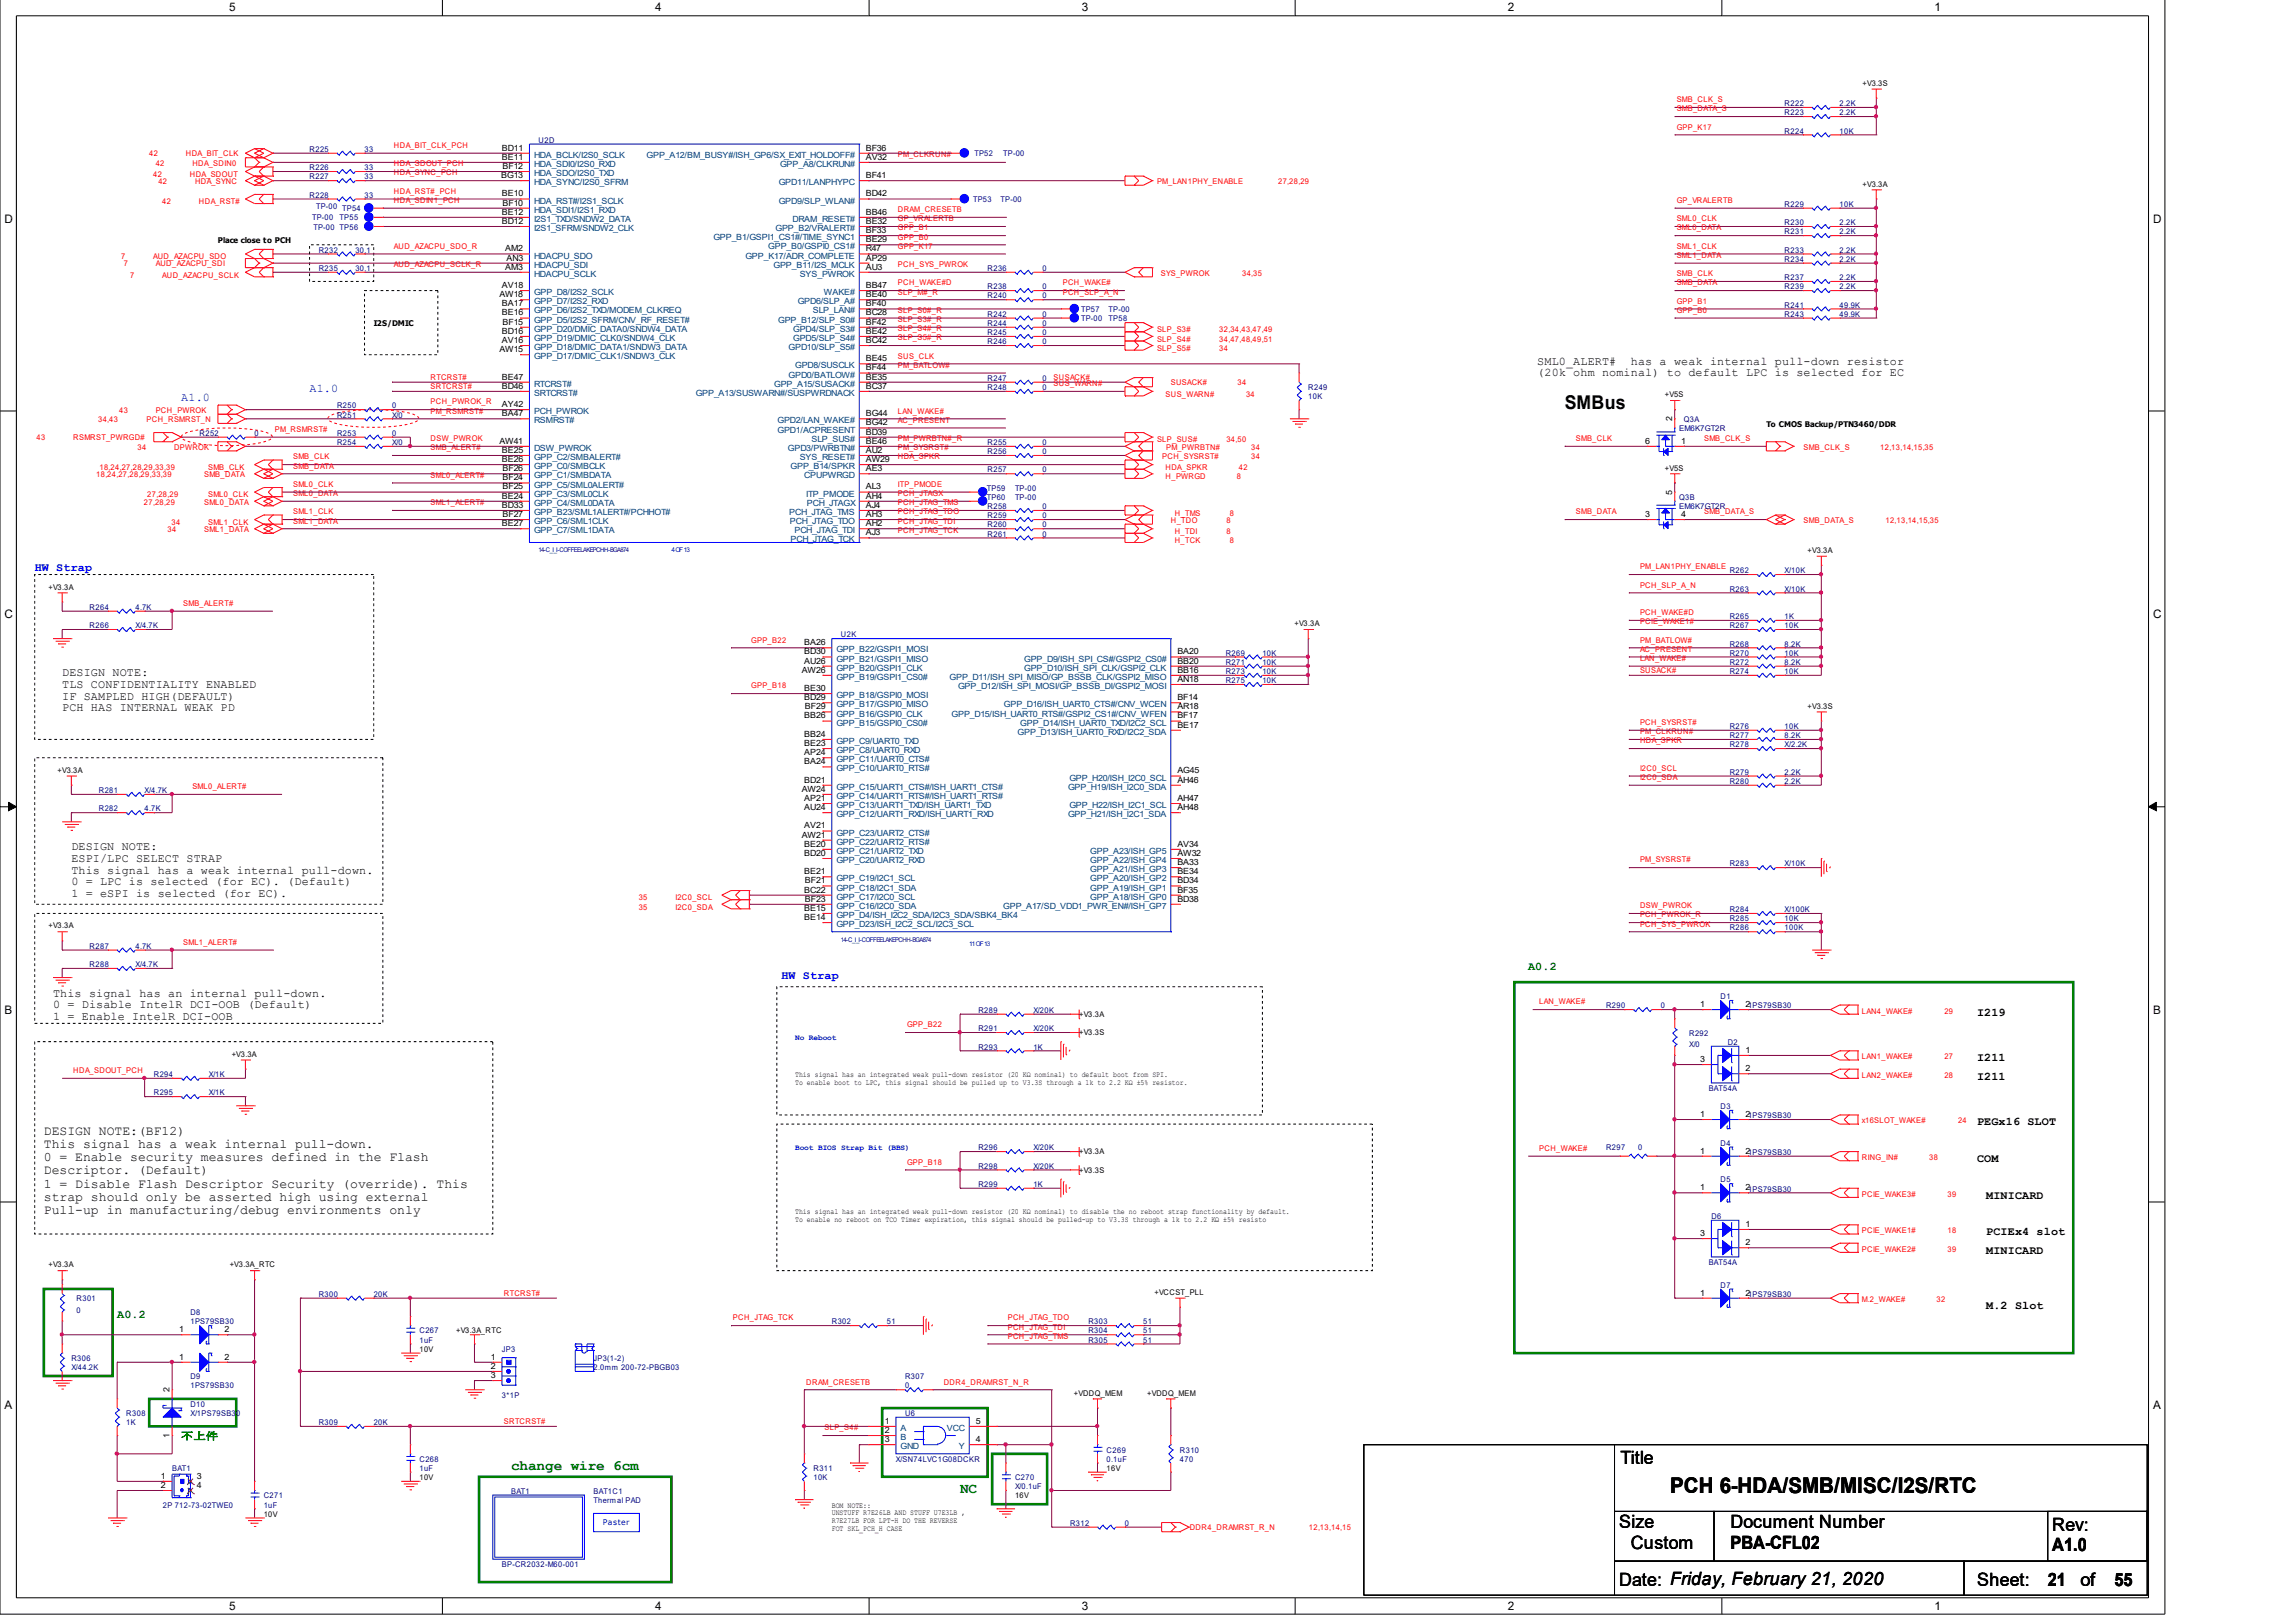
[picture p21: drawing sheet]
<svg xmlns="http://www.w3.org/2000/svg" width="297mm" height="210mm" viewBox="0 0 297 210" stroke-linecap="round" stroke-linejoin="round" font-family="sans-serif">
<defs><g id="words">
<text font-size="2.8" x="216.1" y="193.2">PCH 6-HDA/SMB/MISC/I2S/RTC</text>
<text font-size="2.5" x="202.4" y="52.9">SMBus</text>
<g font-size="2.4">
<text x="209.6" y="189.5">Title</text>
<text x="209.5" y="197.8">Size</text>
<text x="223.9" y="197.8">Document Number</text>
<text x="211" y="200.5">Custom</text>
<text x="223.9" y="200.5">PBA-CFL02</text>
<text x="265.5" y="198.1">Rev:</text>
<text x="265.5" y="200.8">A1.0</text>
<text x="209.5" y="205.2">Date: Friday, February 21, 2020</text>
<text x="255.8" y="205.2">Sheet:</text>
<text x="264.9" y="205.2">21</text>
<text x="269.2" y="205.2">of</text>
<text x="273.6" y="205.2">55</text>
</g>
<g font-size="1.9" fill="#008000">
<text x="66.1" y="190.3">change wire 6cm</text>
<text x="124.2" y="193.2">NC</text>
</g>
<g font-size="1.7">
<text x="5.7" y="146.9">DESIGN NOTE:(BF12)</text>
<text x="5.7" y="148.6">This signal has a weak internal pull-down.</text>
<text x="5.7" y="150.3">0 = Enable security measures defined in the Flash</text>
<text x="5.7" y="152">Descriptor. (Default)</text>
<text x="5.7" y="153.7">1 = Disable Flash Descriptor Security (override). This</text>
<text x="5.7" y="155.4">strap should only be asserted high using external</text>
<text x="5.7" y="157.1">Pull-up in manufacturing/debug environments only</text>
</g>
<g font-size="1.5">
<text x="29.6" y="1.5">5</text>
<text x="84.8" y="1.5">4</text>
<text x="140" y="1.5">3</text>
<text x="195.1" y="1.5">2</text>
<text x="250.3" y="1.5">1</text>
<text x=".6" y="28.9">D</text>
<text x="278.6" y="28.9">D</text>
<text x="198.9" y="47.2">SML0_ALERT#</text>
<text x="211" y="47.2">has a weak internal pull-down resistor</text>
<text x="198.9" y="48.7">(20k ohm nominal) to default LPC is selected for EC</text>
<text x=".6" y="80">C</text>
<text x="278.6" y="80">C</text>
<text x="8" y="87.5">DESIGN NOTE:</text>
<text x="8" y="89">TLS CONFIDENTIALITY ENABLED</text>
<text x="8" y="90.5">IF SAMPLED HIGH(DEFAULT)</text>
<text x="8" y="92">PCH HAS INTERNAL WEAK PD</text>
<text x="9.2" y="110">DESIGN NOTE:</text>
<text x="9.2" y="111.5">ESPI/LPC SELECT STRAP</text>
<text x="9.2" y="113">This signal has a weak internal pull-down.</text>
<text x="9.2" y="114.6">0 = LPC is selected (for EC). (Default)</text>
<text x="9.2" y="116.1">1 = eSPI is selected (for EC).</text>
<text x=".6" y="131.2">B</text>
<text x="6.9" y="129">This signal has an internal pull-down.</text>
<text x="6.9" y="130.5">0 = Disable IntelR DCI-OOB (Default)</text>
<text x="255.8" y="131.4">I219</text>
<text x="278.6" y="131.2">B</text>
<text x="6.9" y="132">1 = Enable IntelR DCI-OOB</text>
<text x="255.8" y="137.3">I211</text>
<text x="255.8" y="139.7">I211</text>
<text x="255.8" y="145.6">PEGx16 SLOT</text>
<text x="255.8" y="150.4">COM</text>
<text x="257" y="155.1">MINICARD</text>
<text x="257" y="159.9">PCIEx4 slot</text>
<text x="257" y="162.2">MINICARD</text>
<text x="257" y="169.3">M.2 Slot</text>
<text x=".6" y="182.4">A</text>
<text x="278.6" y="182.4">A</text>
<text x="29.6" y="208.3">5</text>
<text x="84.8" y="208.3">4</text>
<text x="140" y="208.3">3</text>
<text x="195.1" y="208.3">2</text>
<text x="250.3" y="208.3">1</text>
</g>
<g font-size="1.5" fill="#00f">
<text x="23.5" y="51.9">A1.0</text>
<text x="40" y="50.7">A1.0</text>
<text x="4.5" y="73.9">HW Strap</text>
<text x="101.1" y="126.7">HW Strap</text>
</g>
<g font-size="1.5" fill="#008000">
<text x="197.7" y="125.5">A0.2</text>
<text x="15.2" y="170.5">A0.2</text>
</g>
<text font-size="1.3" fill="#008000" x="23.5" y="186.2">不上件</text>
<g font-size="1.1">
<text x="64.9" y="23">BG13</text>
<text x="64.9" y="19.5">BD11</text>
<text x="64.9" y="20.7">BE11</text>
<text x="65" y="21.9">BF12</text>
<text x="112" y="23">BF41</text>
<text x="112" y="19.5">BF36</text>
<text x="112" y="20.7">AV32</text>
<text x="64.9" y="29">BD12</text>
<text x="64.9" y="25.4">BE10</text>
<text x="64.9" y="27.8">BE12</text>
<text x="65" y="26.6">BF10</text>
<text x="112" y="25.4">BD42</text>
<text x="112" y="29">BE32</text>
<text x="112" y="27.8">BB46</text>
<text x="65.4" y="32.5">AM2</text>
<text x="65.4" y="34.9">AM3</text>
<text x="65.5" y="33.7">AN3</text>
<text x="112" y="34.9">AU3</text>
<text x="112" y="33.7">AP29</text>
<text x="112" y="30.2">BF33</text>
<text x="112" y="32.5">R47</text>
<text x="112" y="31.3">BE29</text>
<text x="64.6" y="38.5">AW18</text>
<text x="64.9" y="37.3">AV18</text>
<text x="64.9" y="39.6">BA17</text>
<text x="64.9" y="40.8">BE16</text>
<text x="112" y="39.6">BF40</text>
<text x="112" y="38.5">BE40</text>
<text x="112" y="37.3">BB47</text>
<text x="112" y="40.8">BC28</text>
<text x="64.6" y="45.6">AW15</text>
<text x="64.9" y="43.2">BD16</text>
<text x="64.9" y="44.4">AV16</text>
<text x="65" y="42">BF15</text>
<text x="112" y="47.9">BF44</text>
<text x="112" y="43.2">BE42</text>
<text x="112" y="42">BF42</text>
<text x="112" y="44.4">BC42</text>
<text x="112" y="46.8">BE45</text>
<text x="64.9" y="52.7">AY42</text>
<text x="64.9" y="50.3">BD46</text>
<text x="64.9" y="53.9">BA47</text>
<text x="64.9" y="49.1">BE47</text>
<text x="112" y="49.1">BE35</text>
<text x="112" y="53.9">BG44</text>
<text x="112" y="50.3">BC37</text>
<text x="64.6" y="57.4">AW41</text>
<text x="64.9" y="59.8">BE26</text>
<text x="64.9" y="58.6">BE25</text>
<text x="112" y="57.4">BE46</text>
<text x="112" y="58.6">AU2</text>
<text x="112" y="59.8">AW29</text>
<text x="112" y="55">BG42</text>
<text x="112" y="56.2">BD39</text>
<text x="212.9" y="57.4">6</text>
<text x="216.3" y="54.5" transform="rotate(-90 216.3 54.5)">2</text>
<text x="217.5" y="57.4">1</text>
<text x="64.9" y="64.5">BE24</text>
<text x="64.9" y="65.7">BD33</text>
<text x="65" y="63.3">BF25</text>
<text x="65" y="62.2">BF24</text>
<text x="65" y="61">BF26</text>
<text x="112" y="61">AE3</text>
<text x="112" y="63.3">AL3</text>
<text x="112" y="64.5">AH4</text>
<text x="112" y="65.7">AJ4</text>
<text x="216.3" y="64" transform="rotate(-90 216.3 64)">5</text>
<text x="64.9" y="68.1">BE27</text>
<text x="65" y="66.9">BF27</text>
<text x="112" y="68.1">AH2</text>
<text x="112" y="69.3">AJ3</text>
<text x="112" y="66.9">AH3</text>
<text x="212.9" y="66.9">3</text>
<text x="217.5" y="66.9">4</text>
<text x="104.1" y="83.5">BA26</text>
<text x="103.7" y="87.1">AW26</text>
<text x="104.1" y="84.7">BD30</text>
<text x="104.1" y="89.4">BE30</text>
<text x="104.1" y="85.9">AU26</text>
<text x="152.3" y="88.2">AN18</text>
<text x="152.3" y="85.9">BB20</text>
<text x="152.3" y="87.1">BB16</text>
<text x="152.3" y="84.7">BA20</text>
<text x="104.1" y="90.6">BD29</text>
<text x="104.1" y="93">BB26</text>
<text x="104.1" y="95.3">BB24</text>
<text x="104.1" y="91.8">BF29</text>
<text x="152.3" y="94.2">BE17</text>
<text x="152.3" y="93">BF17</text>
<text x="152.3" y="90.6">BF14</text>
<text x="152.3" y="91.8">AR18</text>
<text x="104.1" y="96.5">BE23</text>
<text x="104.1" y="98.9">BA24</text>
<text x="104.1" y="97.7">AP24</text>
<text x="104.1" y="101.3">BD21</text>
<text x="152.3" y="100.1">AG45</text>
<text x="152.3" y="101.3">AH46</text>
<text x="103.7" y="102.5">AW24</text>
<text x="104.1" y="107.2">AV21</text>
<text x="104.1" y="103.6">AP21</text>
<text x="104.1" y="104.8">AU24</text>
<text x="152.3" y="103.6">AH47</text>
<text x="152.3" y="104.8">AH48</text>
<text x="103.7" y="108.4">AW21</text>
<text x="104.1" y="110.8">BD20</text>
<text x="104.1" y="113.1">BE21</text>
<text x="104.1" y="109.6">BE20</text>
<text x="152.3" y="109.6">AV34</text>
<text x="152.3" y="110.8">AW32</text>
<text x="152.3" y="111.9">BA33</text>
<text x="152.3" y="113.1">BE34</text>
<text x="104.1" y="115.5">BC22</text>
<text x="104.1" y="119.1">BE14</text>
<text x="104.1" y="117.9">BE15</text>
<text x="104.1" y="114.3">BF21</text>
<text x="104.1" y="116.7">BF23</text>
<text x="152.3" y="116.7">BD38</text>
<text x="152.3" y="114.3">BD34</text>
<text x="152.3" y="115.5">BF35</text>
<text x="220" y="130.3">1</text>
<text x="225.8" y="130.3">21PS79SB30</text>
<text x="220" y="137.4">3</text>
<text x="225.8" y="136.2">1</text>
<text x="225.8" y="138.6">2</text>
<text x="220" y="149.3">1</text>
<text x="220" y="144.5">1</text>
<text x="225.8" y="149.3">21PS79SB30</text>
<text x="225.8" y="144.5">21PS79SB30</text>
<text x="220" y="154">1</text>
<text x="225.8" y="154">21PS79SB30</text>
<text x="220" y="159.9">3</text>
<text x="225.8" y="158.8">1</text>
<text x="225.8" y="161.1">2</text>
<text x="220" y="167.7">1</text>
<text x="225.8" y="167.7">21PS79SB30</text>
<text x="23.2" y="172.4">1</text>
<text x="29" y="172.4">2</text>
<text x="23.2" y="176">1</text>
<text x="29" y="176">2</text>
<text x="63.5" y="176">1</text>
<text x="63.5" y="177.1">2</text>
<text x="63.5" y="178.3">3</text>
<text x="21.9" y="180.2" transform="rotate(-90 21.9 180.2)">2</text>
<text x="114.5" y="184.2">1</text>
<text x="114.5" y="185.4">2</text>
<text x="126.2" y="184.2">5</text>
<text x="20.8" y="191.4">1</text>
<text x="21.9" y="186.1" transform="rotate(-90 21.9 186.1)">1</text>
<text x="25.5" y="191.4">3</text>
<text x="114.5" y="186.6">3</text>
<text x="126.2" y="186.6">4</text>
<text x="20.8" y="192.5">2</text>
<text x="25.5" y="192.5">4</text>
</g>
<g font-size="1.1" fill="#004080">
<text x="69.1" y="20.4">HDA_BCLK/I2S0_SCLK</text>
<text x="69.1" y="22.8">HDA_SDO/I2S0_TXD</text>
<text x="69.1" y="24">HDA_SYNC/I2S0_SFRM</text>
<text x="69.1" y="21.6">HDA_SDI0/I2S0_RXD</text>
<text x="83.7" y="20.4">GPP_A12/BM_BUSY#/ISH_GP6/SX_EXIT_HOLDOFF#</text>
<text x="100.8" y="24">GPD11/LANPHYPC</text>
<text x="100.9" y="21.6">GPP_A8/CLKRUN#</text>
<text x="69.1" y="29.9">I2S1_SFRM/SNDW2_CLK</text>
<text x="69.1" y="26.3">HDA_RST#/I2S1_SCLK</text>
<text x="69.1" y="27.5">HDA_SDI1/I2S1_RXD</text>
<text x="69.1" y="28.7">I2S1_TXD/SNDW2_DATA</text>
<text x="100.3" y="29.9">GPP_B2/VRALERT#</text>
<text x="100.8" y="26.3">GPD9/SLP_WLAN#</text>
<text x="102.5" y="28.7">DRAM_RESET#</text>
<text x="69.1" y="33.5">HDACPU_SDO</text>
<text x="69.1" y="34.6">HDACPU_SDI</text>
<text x="69.1" y="35.8">HDACPU_SCLK</text>
<text x="92.3" y="31.1">GPP_B1/GSPI1_CS1#/TIME_SYNC1</text>
<text x="96.4" y="33.5">GPP_K17/ADR_COMPLETE</text>
<text x="99.4" y="32.3">GPP_B0/GSPI0_CS1#</text>
<text x="100.1" y="34.6">GPP_B11/I2S_MCLK</text>
<text x="103.5" y="35.8">SYS_PWROK</text>
<text x="69.1" y="38.2">GPP_D8/I2S2_SCLK</text>
<text x="69.1" y="40.6">GPP_D6/I2S2_TXD/MODEM_CLKREQ</text>
<text x="69.1" y="41.8">GPP_D5/I2S2_SFRM/CNV_RF_RESET#</text>
<text x="69.1" y="39.4">GPP_D7/I2S2_RXD</text>
<text x="100.7" y="41.8">GPP_B12/SLP_S0#</text>
<text x="103.2" y="39.4">GPD6/SLP_A#</text>
<text x="105.2" y="40.6">SLP_LAN#</text>
<text x="106.6" y="38.2">WAKE#</text>
<text x="69.1" y="44.1">GPP_D19/DMIC_CLK0/SNDW4_CLK</text>
<text x="69.1" y="46.5">GPP_D17/DMIC_CLK1/SNDW3_CLK</text>
<text x="69.1" y="42.9">GPP_D20/DMIC_DATA0/SNDW4_DATA</text>
<text x="69.1" y="45.3">GPP_D18/DMIC_DATA1/SNDW3_DATA</text>
<text x="102" y="45.3">GPD10/SLP_S5#</text>
<text x="102.6" y="44.1">GPD5/SLP_S4#</text>
<text x="102.6" y="42.9">GPD4/SLP_S3#</text>
<text x="102.9" y="47.7">GPD8/SUSCLK</text>
<text x="69.1" y="53.6">PCH_PWROK</text>
<text x="69.1" y="51.2">SRTCRST#</text>
<text x="69.1" y="50.1">RTCRST#</text>
<text x="90" y="51.2">GPP_A13/SUSWARN#/SUSPWRDNACK</text>
<text x="100.2" y="50.1">GPP_A15/SUSACK#</text>
<text x="102" y="48.9">GPD0/BATLOW#</text>
<text x="69.1" y="58.3">DSW_PWROK</text>
<text x="69.1" y="54.8">RSMRST#</text>
<text x="69.1" y="59.5">GPP_C2/SMBALERT#</text>
<text x="100.6" y="54.8">GPD2/LAN_WAKE#</text>
<text x="100.6" y="56">GPD1/ACPRESENT</text>
<text x="101.9" y="58.3">GPD3/PWRBTN#</text>
<text x="103.5" y="59.5">SYS_RESET#</text>
<text x="105" y="57.2">SLP_SUS#</text>
<text x="69.1" y="65.5">GPP_C4/SML0DATA</text>
<text x="69.1" y="64.3">GPP_C3/SML0CLK</text>
<text x="69.1" y="60.7">GPP_C0/SMBCLK</text>
<text x="69.1" y="63.1">GPP_C5/SML0ALERT#</text>
<text x="69.1" y="61.9">GPP_C1/SMBDATA</text>
<text x="102.3" y="60.7">GPP_B14/SPKR</text>
<text x="104.1" y="61.9">CPUPWRGD</text>
<text x="104.3" y="64.3">ITP_PMODE</text>
<text x="104.4" y="65.5">PCH_JTAGX</text>
<text x="69.1" y="67.8">GPP_C6/SML1CLK</text>
<text x="69.1" y="66.6">GPP_B23/SML1ALERT#/PCHHOT#</text>
<text x="69.1" y="69">GPP_C7/SML1DATA</text>
<text x="102.1" y="66.6">PCH_JTAG_TMS</text>
<text x="102.2" y="67.8">PCH_JTAG_TDO</text>
<text x="102.3" y="70.2">PCH_JTAG_TCK</text>
<text x="102.8" y="69">PCH_JTAG_TDI</text>
<text x="108.2" y="85.6">GPP_B21/GSPI1_MISO</text>
<text x="108.2" y="84.4">GPP_B22/GSPI1_MOSI</text>
<text x="108.2" y="88">GPP_B19/GSPI1_CS0#</text>
<text x="108.2" y="86.8">GPP_B20/GSPI1_CLK</text>
<text x="122.9" y="88">GPP_D11/ISH_SPI_MISO/GP_BSSB_CLK/GSPI2_MISO</text>
<text x="124" y="89.2">GPP_D12/ISH_SPI_MOSI/GP_BSSB_DI/GSPI2_MOSI</text>
<text x="132.5" y="86.8">GPP_D10/ISH_SPI_CLK/GSPI2_CLK</text>
<text x="132.5" y="85.6">GPP_D9/ISH_SPI_CS#/GSPI2_CS0#</text>
<text x="108.2" y="91.5">GPP_B17/GSPI0_MISO</text>
<text x="108.2" y="92.7">GPP_B16/GSPI0_CLK</text>
<text x="108.2" y="93.9">GPP_B15/GSPI0_CS0#</text>
<text x="108.2" y="90.4">GPP_B18/GSPI0_MOSI</text>
<text x="123.1" y="92.7">GPP_D15/ISH_UART0_RTS#/GSPI2_CS1#/CNV_WFEN</text>
<text x="129.9" y="91.5">GPP_D16/ISH_UART0_CTS#/CNV_WCEN</text>
<text x="131.7" y="95.1">GPP_D13/ISH_UART0_RXD/I2C2_SDA</text>
<text x="132" y="93.9">GPP_D14/ISH_UART0_TXD/I2C2_SCL</text>
<text x="108.2" y="97.5">GPP_C8/UART0_RXD</text>
<text x="108.2" y="99.8">GPP_C10/UART0_RTS#</text>
<text x="108.2" y="98.7">GPP_C11/UART0_CTS#</text>
<text x="108.2" y="96.3">GPP_C9/UART0_TXD</text>
<text x="138.3" y="101">GPP_H20/ISH_I2C0_SCL</text>
<text x="108.2" y="104.6">GPP_C13/UART1_TXD/ISH_UART1_TXD</text>
<text x="108.2" y="105.8">GPP_C12/UART1_RXD/ISH_UART1_RXD</text>
<text x="108.2" y="102.2">GPP_C15/UART1_CTS#/ISH_UART1_CTS#</text>
<text x="108.2" y="103.4">GPP_C14/UART1_RTS#/ISH_UART1_RTS#</text>
<text x="138.2" y="102.2">GPP_H19/ISH_I2C0_SDA</text>
<text x="138.2" y="105.8">GPP_H21/ISH_I2C1_SDA</text>
<text x="138.3" y="104.6">GPP_H22/ISH_I2C1_SCL</text>
<text x="108.2" y="109.3">GPP_C22/UART2_RTS#</text>
<text x="108.2" y="111.7">GPP_C20/UART2_RXD</text>
<text x="108.2" y="108.1">GPP_C23/UART2_CTS#</text>
<text x="108.2" y="110.5">GPP_C21/UART2_TXD</text>
<text x="141.1" y="110.5">GPP_A23/ISH_GP5</text>
<text x="141.1" y="111.7">GPP_A22/ISH_GP4</text>
<text x="141.1" y="112.9">GPP_A21/ISH_GP3</text>
<text x="108.2" y="115.2">GPP_C18/I2C1_SDA</text>
<text x="108.2" y="114.1">GPP_C19/I2C1_SCL</text>
<text x="108.2" y="116.4">GPP_C17/I2C0_SCL</text>
<text x="108.2" y="117.6">GPP_C16/I2C0_SDA</text>
<text x="108.2" y="120">GPP_D23/ISH_I2C2_SCL/I2C3_SCL</text>
<text x="108.2" y="118.8">GPP_D4/ISH_I2C2_SDA/I2C3_SDA/SBK4_BK4</text>
<text x="129.8" y="117.6">GPP_A17/SD_VDD1_PWR_EN#/ISH_GP7</text>
<text x="141.1" y="115.2">GPP_A19/ISH_GP1</text>
<text x="141.1" y="116.4">GPP_A18/ISH_GP0</text>
<text x="141.1" y="114.1">GPP_A20/ISH_GP2</text>
<text x="116.5" y="185.2">A</text>
<text x="122.5" y="185.2">VCC</text>
<text x="116.5" y="186.4">B</text>
<text x="116.5" y="187.6">GND</text>
<text x="124" y="187.6">Y</text>
</g>
<g font-size="1">
<text x="241" y="11.1">+V3.3S</text>
<text x="241" y="24.1">+V3.3A</text>
<text x="28.2" y="31.5">Place close to PCH</text>
<text x="48.3" y="42.2">I2S/DMIC</text>
<text x="215.4" y="51.4">+V5S</text>
<text x="228.5" y="55.2">To CMOS Backup/PTN3460/DDR</text>
<text x="215.4" y="60.9">+V5S</text>
<text x="233.8" y="71.6">+V3.3A</text>
<text x="6.3" y="76.3">+V3.3A</text>
<text x="167.5" y="81">+V3.3A</text>
<text x="233.8" y="91.7">+V3.3S</text>
<text x="7.5" y="100">+V3.3A</text>
<text x="6.3" y="120.2">+V3.3A</text>
<text x="139.6" y="131.6">+V3.3A</text>
<text x="30" y="136.8">+V3.3A</text>
<text x="139.6" y="134">+V3.3S</text>
<text x="102.9" y="139.4">This signal has an integrated weak pull-down resistor (20 KΩ nominal) to default boot from SPI.</text>
<text x="102.9" y="140.4">To enable boot to LPC, this signal should be pulled up to V3.3S through a 1k to 2.2 KΩ ±5% resistor.</text>
<text x="139.6" y="149.4">+V3.3A</text>
<text x="139.6" y="151.7">+V3.3S</text>
<text x="102.9" y="157.2">This signal has an integrated weak pull-down resistor (20 KΩ nominal) to disable the no reboot strap functionality by default.</text>
<text x="102.9" y="158.2">To enable no reboot on TCO Timer expiration, this signal should be pulled-up to V3.3S through a 1k to 2.2 KΩ ±5% resisto</text>
<text x="6.3" y="164">+V3.3A</text>
<text x="29.7" y="164">+V3.3A_RTC</text>
<text x="149.4" y="167.6">+VCCST_PLL</text>
<text x="59" y="172.6">+V3.3A_RTC</text>
<text x="54.3" y="174.9">10V</text>
<text x="138.9" y="180.6">+VDDQ_MEM</text>
<text x="148.4" y="180.6">+VDDQ_MEM</text>
<text x="54.3" y="191.5">10V</text>
<text x="143.2" y="190.3">16V</text>
<text x="34.1" y="196.3">10V</text>
<text x="107.6" y="195.1">BOM NOTE::</text>
<text x="107.6" y="196.1">UNSTUFF R7E26LB AND STUFF U7E3LB ,</text>
<text x="107.6" y="197.1">R7E27LB FOR LPT-H DO THE REVERSE</text>
<text x="131.3" y="193.9">16V</text>
<text x="107.6" y="198.1">FOT SKL_PCH_H CASE</text>
</g>
<g font-size="1" fill="#f00">
<text x="216.9" y="13.2">SMB_CLK_S</text>
<text x="216.9" y="14.4">SMB_DATA_S</text>
<text x="216.9" y="16.8">GPP_K17</text>
<text x="19.3" y="20.2">42</text>
<text x="19.8" y="22.9">42</text>
<text x="20.2" y="21.4">42</text>
<text x="20.5" y="23.8">42</text>
<text x="24" y="20.2">HDA_BIT_CLK</text>
<text x="24.6" y="22.9">HDA_SDOUT</text>
<text x="24.9" y="21.4">HDA_SDIN0</text>
<text x="25.2" y="23.8">HDA_SYNC</text>
<text x="51" y="19.1">HDA_BIT_CLK_PCH</text>
<text x="51" y="22.7">HDA_SYNC_PCH</text>
<text x="51" y="21.5">HDA_SDOUT_PCH</text>
<text x="116.2" y="20.3">PM_CLKRUN#</text>
<text x="149.7" y="23.8">PM_LAN1PHY_ENABLE</text>
<text x="165.4" y="23.8">27,28,29</text>
<text x="21" y="26.4">42</text>
<text x="25.7" y="26.4">HDA_RST#</text>
<text x="51" y="25.1">HDA_RST#_PCH</text>
<text x="51" y="26.3">HDA_SDIN1_PCH</text>
<text x="116.2" y="28.6">GP_VRALERTB</text>
<text x="116.2" y="27.4">DRAM_CRESETB</text>
<text x="116.2" y="29.8">GPP_B1</text>
<text x="216.9" y="28.6">SML0_CLK</text>
<text x="216.9" y="29.8">SML0_DATA</text>
<text x="216.9" y="26.3">GP_VRALERTB</text>
<text x="15.7" y="33.5">7</text>
<text x="16" y="34.5">7</text>
<text x="16.8" y="35.9">7</text>
<text x="19.8" y="33.5">AUD_AZACPU_SDO</text>
<text x="20.2" y="34.5">AUD_AZACPU_SDI</text>
<text x="21" y="35.9">AUD_AZACPU_SCLK</text>
<text x="51" y="34.6">AUD_AZACPU_SCLK_R</text>
<text x="51" y="32.2">AUD_AZACPU_SDO_R</text>
<text x="116.2" y="31">GPP_B0</text>
<text x="116.2" y="32.2">GPP_K17</text>
<text x="116.2" y="34.6">PCH_SYS_PWROK</text>
<text x="150.2" y="35.7">SYS_PWROK</text>
<text x="160.7" y="35.7">34,35</text>
<text x="216.9" y="32.2">SML1_CLK</text>
<text x="216.9" y="33.4">SML1_DATA</text>
<text x="216.9" y="35.7">SMB_CLK</text>
<text x="116.2" y="41.7">SLP_S3#_R</text>
<text x="116.2" y="38.1">SLP_M#_R</text>
<text x="116.2" y="40.5">SLP_S0#_R</text>
<text x="116.2" y="36.9">PCH_WAKE#D</text>
<text x="137.5" y="36.9">PCH_WAKE#</text>
<text x="137.5" y="38.1">PCH_SLP_A_N</text>
<text x="216.9" y="36.9">SMB_DATA</text>
<text x="216.9" y="39.3">GPP_B1</text>
<text x="216.9" y="40.5">GPP_B0</text>
<text x="116.2" y="47.6">PM_BATLOW#</text>
<text x="116.2" y="42.9">SLP_S4#_R</text>
<text x="116.2" y="44">SLP_S5#_R</text>
<text x="116.2" y="46.4">SUS_CLK</text>
<text x="149.7" y="43">SLP_S3#</text>
<text x="149.7" y="44.2">SLP_S4#</text>
<text x="149.7" y="45.4">SLP_S5#</text>
<text x="157.7" y="43">32,34,43,47,49</text>
<text x="157.7" y="44.2">34,47,48,49,51</text>
<text x="157.7" y="45.4">34</text>
<text x="15.4" y="53.4">43</text>
<text x="20.2" y="53.4">PCH_PWROK</text>
<text x="55.7" y="49.2">RTCRST#</text>
<text x="55.7" y="50.4">SRTCRST#</text>
<text x="55.7" y="53.5">PM_RSMRST#</text>
<text x="55.7" y="52.3">PCH_PWROK_R</text>
<text x="116.2" y="53.5">LAN_WAKE#</text>
<text x="136.3" y="49.2">SUSACK#</text>
<text x="136.3" y="50">SUS_WARN#</text>
<text x="150.8" y="51.3">SUS_WARN#</text>
<text x="151.5" y="49.9">SUSACK#</text>
<text x="160.1" y="49.9">34</text>
<text x="161.2" y="51.3">34</text>
<text x="4.7" y="57">43</text>
<text x="9.5" y="57">RSMRST_PWRGD#</text>
<text x="12.7" y="54.6">34,43</text>
<text x="17.8" y="58.2">34</text>
<text x="19" y="54.6">PCH_RSMRST_N</text>
<text x="22.5" y="58.2">DPWROK</text>
<text x="35.6" y="55.9">PM_RSMRST#</text>
<text x="37.9" y="59.5">SMB_CLK</text>
<text x="55.7" y="58.3">SMB_ALERT#</text>
<text x="55.7" y="57.1">DSW_PWROK</text>
<text x="116.2" y="58.3">PM_SYSRST#</text>
<text x="116.2" y="54.7">AC_PRESENT</text>
<text x="116.2" y="59.5">HDA_SPKR</text>
<text x="116.2" y="57.1">PM_PWRBTN#_R</text>
<text x="149.7" y="57.2">SLP_SUS#</text>
<text x="150.4" y="59.4">PCH_SYSRST#</text>
<text x="150.9" y="58.2">PM_PWRBTN#</text>
<text x="158.7" y="57.2">34,50</text>
<text x="161.9" y="59.4">34</text>
<text x="161.9" y="58.2">34</text>
<text x="203.9" y="57.1">SMB_CLK</text>
<text x="220.5" y="57.1">SMB_CLK_S</text>
<text x="233.3" y="58.2">SMB_CLK_S</text>
<text x="243.2" y="58.2">12,13,14,15,35</text>
<text x="12.4" y="61.7">18,24,27,28,29,33,39</text>
<text x="12.9" y="60.8">18,24,27,28,29,33,39</text>
<text x="18.6" y="65.3">27,28,29</text>
<text x="19" y="64.4">27,28,29</text>
<text x="26.4" y="61.7">SMB_DATA</text>
<text x="26.4" y="65.3">SML0_DATA</text>
<text x="26.9" y="60.8">SMB_CLK</text>
<text x="26.9" y="64.4">SML0_CLK</text>
<text x="37.9" y="60.6">SMB_DATA</text>
<text x="37.9" y="64.2">SML0_DATA</text>
<text x="37.9" y="63">SML0_CLK</text>
<text x="55.7" y="65.4">SML1_ALERT#</text>
<text x="55.7" y="61.8">SML0_ALERT#</text>
<text x="116.2" y="63">ITP_PMODE</text>
<text x="116.2" y="64.2">PCH_JTAGX</text>
<text x="116.2" y="65.4">PCH_JTAG_TMS</text>
<text x="150.8" y="62">H_PWRGD</text>
<text x="150.8" y="60.8">HDA_SPKR</text>
<text x="160" y="62">8</text>
<text x="160.3" y="60.8">42</text>
<text x="21.7" y="68.8">34</text>
<text x="22.2" y="67.9">34</text>
<text x="26.4" y="68.8">SML1_DATA</text>
<text x="26.9" y="67.9">SML1_CLK</text>
<text x="37.9" y="66.6">SML1_CLK</text>
<text x="37.9" y="67.7">SML1_DATA</text>
<text x="116.2" y="68.9">PCH_JTAG_TCK</text>
<text x="116.2" y="67.7">PCH_JTAG_TDI</text>
<text x="116.2" y="66.6">PCH_JTAG_TDO</text>
<text x="151.5" y="67.7">H_TDO</text>
<text x="152" y="66.7">H_TMS</text>
<text x="152" y="69.1">H_TDI</text>
<text x="152" y="70.3">H_TCK</text>
<text x="158.7" y="67.7">8</text>
<text x="158.7" y="69.1">8</text>
<text x="159.1" y="66.7">8</text>
<text x="159.1" y="70.3">8</text>
<text x="203.9" y="66.6">SMB_DATA</text>
<text x="220.5" y="66.6">SMB_DATA_S</text>
<text x="233.3" y="67.7">SMB_DATA_S</text>
<text x="243.9" y="67.7">12,13,14,15,35</text>
<text x="212.2" y="76">PCH_SLP_A_N</text>
<text x="212.2" y="73.7">PM_LAN1PHY_ENABLE</text>
<text x="23.7" y="78.4">SMB_ALERT#</text>
<text x="97.2" y="83.2">GPP_B22</text>
<text x="212.2" y="79.6">PCH_WAKE#D</text>
<text x="212.2" y="80.8">PCIE_WAKE1#</text>
<text x="212.2" y="83.2">PM_BATLOW#</text>
<text x="97.2" y="89.1">GPP_B18</text>
<text x="212.2" y="84.3">AC_PRESENT</text>
<text x="212.2" y="85.5">LAN_WAKE#</text>
<text x="212.2" y="87.1">SUSACK#</text>
<text x="212.2" y="95">PM_CLKRUN#</text>
<text x="212.2" y="93.8">PCH_SYSRST#</text>
<text x="212.2" y="96.2">HDA_SPKR</text>
<text x="212.2" y="99.8">I2C0_SCL</text>
<text x="212.2" y="100.9">I2C0_SDA</text>
<text x="24.9" y="102.1">SML0_ALERT#</text>
<text x="212.2" y="111.6">PM_SYSRST#</text>
<text x="82.6" y="116.5">35</text>
<text x="82.6" y="117.7">35</text>
<text x="87.4" y="116.5">I2C0_SCL</text>
<text x="87.4" y="117.7">I2C0_SDA</text>
<text x="212.2" y="118.7">PCH_PWROK_R</text>
<text x="212.2" y="117.5">DSW_PWROK</text>
<text x="212.2" y="119.9">PCH_SYS_PWROK</text>
<text x="23.7" y="122.3">SML1_ALERT#</text>
<text x="199.1" y="130">LAN_WAKE#</text>
<text x="240.9" y="131.2">LAN4_WAKE#</text>
<text x="251.5" y="131.2">29</text>
<text x="117.3" y="132.9">GPP_B22</text>
<text x="240.9" y="137.1">LAN1_WAKE#</text>
<text x="251.5" y="137.1">27</text>
<text x="9.5" y="138.9">HDA_SDOUT_PCH</text>
<text x="240.9" y="139.5">LAN2_WAKE#</text>
<text x="251.5" y="139.5">28</text>
<text x="199.1" y="148.9">PCH_WAKE#</text>
<text x="240.9" y="145.4">x16SLOT_WAKE#</text>
<text x="253.3" y="145.4">24</text>
<text x="117.3" y="150.7">GPP_B18</text>
<text x="240.9" y="154.9">PCIE_WAKE3#</text>
<text x="240.9" y="150.1">RING_IN#</text>
<text x="249.6" y="150.1">38</text>
<text x="252" y="154.9">39</text>
<text x="240.9" y="159.6">PCIE_WAKE1#</text>
<text x="240.9" y="162">PCIE_WAKE2#</text>
<text x="252" y="159.6">18</text>
<text x="252" y="162">39</text>
<text x="65.2" y="167.7">RTCRST#</text>
<text x="94.8" y="170.9">PCH_JTAG_TCK</text>
<text x="130.4" y="172.1">PCH_JTAG_TDI</text>
<text x="130.4" y="170.9">PCH_JTAG_TDO</text>
<text x="130.4" y="173.2">PCH_JTAG_TMS</text>
<text x="240.9" y="168.5">M.2_WAKE#</text>
<text x="250.5" y="168.5">32</text>
<text x="104.3" y="179.2">DRAM_CRESETB</text>
<text x="122.1" y="179.2">DDR4_DRAMRST_N_R</text>
<text x="65.2" y="184.3">SRTCRST#</text>
<text x="106.7" y="185.1">SLP_S4#</text>
<text x="153.9" y="198">DDR4_DRAMRST_R_N</text>
<text x="169.3" y="198">12,13,14,15</text>
</g>
<g font-size="1" fill="#000080">
<text x="230.9" y="17.3">R224</text>
<text x="230.9" y="13.7">R222</text>
<text x="230.9" y="14.9">R223</text>
<text x="238" y="17.3">10K</text>
<text x="238" y="13.7">2.2K</text>
<text x="238" y="14.9">2.2K</text>
<text x="40" y="19.7">R225</text>
<text x="40" y="22">R226</text>
<text x="40" y="23.2">R227</text>
<text x="47.2" y="19.7">33</text>
<text x="47.2" y="22">33</text>
<text x="47.2" y="23.2">33</text>
<text x="69.7" y="18.5">U2D</text>
<text x="126.1" y="20.2">TP52</text>
<text x="129.8" y="20.2">TP-00</text>
<text x="40" y="25.6">R228</text>
<text x="40.4" y="28.5">TP-00</text>
<text x="40.6" y="29.7">TP-00 TP56</text>
<text x="40.9" y="27.1">TP-00 TP54</text>
<text x="43.9" y="28.5">TP55</text>
<text x="47.2" y="25.6">33</text>
<text x="125.9" y="26.2">TP53</text>
<text x="129.5" y="26.2">TP-00</text>
<text x="230.9" y="26.8">R229</text>
<text x="230.9" y="29.1">R230</text>
<text x="238" y="26.8">10K</text>
<text x="238" y="29.1">2.2K</text>
<text x="41.2" y="32.7">R232</text>
<text x="41.2" y="35.1">R235</text>
<text x="46" y="32.7">30.1</text>
<text x="46" y="35.1">30.1</text>
<text x="127.8" y="35.1">R236</text>
<text x="134.9" y="35.1">0</text>
<text x="230.9" y="30.3">R231</text>
<text x="230.9" y="33.9">R234</text>
<text x="230.9" y="32.7">R233</text>
<text x="238" y="30.3">2.2K</text>
<text x="238" y="33.9">2.2K</text>
<text x="238" y="32.7">2.2K</text>
<text x="127.8" y="37.4">R238</text>
<text x="127.8" y="41">R242</text>
<text x="127.8" y="38.6">R240</text>
<text x="134.9" y="37.4">0</text>
<text x="134.9" y="41">0</text>
<text x="134.9" y="38.6">0</text>
<text x="139.9" y="41.6">TP-00</text>
<text x="139.9" y="40.4">TP57</text>
<text x="143.4" y="41.6">TP58</text>
<text x="143.4" y="40.4">TP-00</text>
<text x="230.9" y="39.8">R241</text>
<text x="230.9" y="41">R243</text>
<text x="230.9" y="36.3">R237</text>
<text x="230.9" y="37.4">R239</text>
<text x="238" y="39.8">49.9K</text>
<text x="238" y="41">49.9K</text>
<text x="238" y="36.3">2.2K</text>
<text x="238" y="37.4">2.2K</text>
<text x="127.8" y="42.2">R244</text>
<text x="127.8" y="44.5">R246</text>
<text x="127.8" y="43.4">R245</text>
<text x="134.9" y="42.2">0</text>
<text x="134.9" y="44.5">0</text>
<text x="134.9" y="43.4">0</text>
<text x="43.6" y="52.8">R250</text>
<text x="50.7" y="52.8">0</text>
<text x="127.8" y="50.5">R248</text>
<text x="127.8" y="49.3">R247</text>
<text x="134.9" y="50.5">0</text>
<text x="134.9" y="49.3">0</text>
<text x="169.2" y="50.5">R249</text>
<text x="169.2" y="51.7">10K</text>
<text x="25.8" y="56.4">R252</text>
<text x="32.9" y="56.4">0</text>
<text x="43.6" y="57.6">R254</text>
<text x="43.6" y="54">R251</text>
<text x="43.6" y="56.4">R253</text>
<text x="50.7" y="57.6">X/0</text>
<text x="50.7" y="54">X/0</text>
<text x="50.7" y="56.4">0</text>
<text x="127.8" y="57.6">R255</text>
<text x="127.8" y="58.8">R256</text>
<text x="134.9" y="57.6">0</text>
<text x="134.9" y="58.8">0</text>
<text x="217.3" y="55.8">EM6K7GT2R</text>
<text x="217.8" y="54.6">Q3A</text>
<text x="127.7" y="64.7">TP60</text>
<text x="127.7" y="63.5">TP59</text>
<text x="127.8" y="61.1">R257</text>
<text x="127.8" y="65.9">R258</text>
<text x="131.3" y="64.7">TP-00</text>
<text x="131.3" y="63.5">TP-00</text>
<text x="134.9" y="61.1">0</text>
<text x="134.9" y="65.9">0</text>
<text x="217.3" y="64.7">Q3B</text>
<text x="217.3" y="65.9">EM6K7GT2R</text>
<text x="127.8" y="69.4">R261</text>
<text x="127.8" y="68.3">R260</text>
<text x="127.8" y="67.1">R259</text>
<text x="134.9" y="69.4">0</text>
<text x="134.9" y="68.3">0</text>
<text x="134.9" y="67.1">0</text>
<text x="223.8" y="74.2">R262</text>
<text x="223.8" y="76.6">R263</text>
<text x="230.9" y="74.2">X/10K</text>
<text x="230.9" y="76.6">X/10K</text>
<text x="11.6" y="81.3">R266</text>
<text x="11.6" y="78.9">R264</text>
<text x="17.5" y="81.3">X/4.7K</text>
<text x="17.5" y="78.9">4.7K</text>
<text x="108.8" y="82.5">U2K</text>
<text x="223.8" y="81.3">R267</text>
<text x="223.8" y="83.7">R268</text>
<text x="223.8" y="80.1">R265</text>
<text x="230.9" y="81.3">10K</text>
<text x="230.9" y="83.7">8.2K</text>
<text x="230.9" y="80.1">1K</text>
<text x="158.6" y="86">R271</text>
<text x="158.6" y="84.9">R269</text>
<text x="158.6" y="88.4">R275</text>
<text x="158.6" y="87.2">R273</text>
<text x="163.3" y="86">10K</text>
<text x="163.3" y="84.9">10K</text>
<text x="163.3" y="88.4">10K</text>
<text x="163.3" y="87.2">10K</text>
<text x="223.8" y="86">R272</text>
<text x="223.8" y="87.2">R274</text>
<text x="223.8" y="84.9">R270</text>
<text x="230.9" y="86">8.2K</text>
<text x="230.9" y="87.2">10K</text>
<text x="230.9" y="84.9">10K</text>
<text x="223.8" y="95.5">R277</text>
<text x="223.8" y="94.3">R276</text>
<text x="230.9" y="95.5">8.2K</text>
<text x="230.9" y="94.3">10K</text>
<text x="223.8" y="100.3">R279</text>
<text x="223.8" y="101.4">R280</text>
<text x="223.8" y="96.7">R278</text>
<text x="230.9" y="100.3">2.2K</text>
<text x="230.9" y="101.4">2.2K</text>
<text x="230.9" y="96.7">X/2.2K</text>
<text x="12.8" y="105">R282</text>
<text x="12.8" y="102.6">R281</text>
<text x="18.7" y="105">4.7K</text>
<text x="18.7" y="102.6">X/4.7K</text>
<text x="223.8" y="112.1">R283</text>
<text x="230.9" y="112.1">X/10K</text>
<text x="223.8" y="118">R284</text>
<text x="223.8" y="119.2">R285</text>
<text x="230.9" y="118">X/100K</text>
<text x="230.9" y="119.2">10K</text>
<text x="11.6" y="122.8">R287</text>
<text x="11.6" y="125.2">R288</text>
<text x="17.5" y="122.8">4.7K</text>
<text x="17.5" y="125.2">X/4.7K</text>
<text x="223.8" y="120.4">R286</text>
<text x="230.9" y="120.4">100K</text>
<text x="126.6" y="131.1">R289</text>
<text x="133.7" y="131.1">X/20K</text>
<text x="207.8" y="130.5">R290</text>
<text x="214.9" y="130.5">0</text>
<text x="222.6" y="129.3">D1</text>
<text x="126.6" y="135.8">R293</text>
<text x="126.6" y="133.4">R291</text>
<text x="133.7" y="135.8">1K</text>
<text x="133.7" y="133.4">X/20K</text>
<text x="218.5" y="134">R292</text>
<text x="218.5" y="135.5">X/0</text>
<text x="223.5" y="135.2">D2</text>
<text x="19.9" y="139.4">R294</text>
<text x="19.9" y="141.7">R295</text>
<text x="27" y="139.4">X/1K</text>
<text x="27" y="141.7">X/1K</text>
<text x="221.1" y="141.2">BAT54A</text>
<text x="222.6" y="143.5">D3</text>
<text x="126.6" y="148.9">R296</text>
<text x="133.7" y="148.9">X/20K</text>
<text x="207.8" y="148.9">R297</text>
<text x="211.9" y="148.9">0</text>
<text x="222.6" y="148.3">D4</text>
<text x="126.6" y="151.2">R298</text>
<text x="126.6" y="153.6">R299</text>
<text x="133.7" y="151.2">X/20K</text>
<text x="133.7" y="153.6">1K</text>
<text x="222.6" y="153">D5</text>
<text x="221.4" y="157.7">D6</text>
<text x="41.2" y="167.8">R300</text>
<text x="48.3" y="167.8">20K</text>
<text x="221.1" y="163.7">BAT54A</text>
<text x="222.6" y="166.6">D7</text>
<text x="9.9" y="168.4">R301</text>
<text x="9.9" y="169.9">0</text>
<text x="24.6" y="170.2">D8</text>
<text x="24.6" y="171.4">1PS79SB30</text>
<text x="54.3" y="172.6">C267</text>
<text x="54.3" y="173.8">1uF</text>
<text x="107.6" y="171.4">R302</text>
<text x="114.7" y="171.4">51</text>
<text x="140.8" y="171.4">R303</text>
<text x="140.8" y="172.6">R304</text>
<text x="140.8" y="173.8">R305</text>
<text x="147.9" y="171.4">51</text>
<text x="147.9" y="172.6">51</text>
<text x="147.9" y="173.8">51</text>
<text x="9.2" y="176.1">R306</text>
<text x="9.2" y="177.3">X/44.2K</text>
<text x="24.6" y="178.5">D9</text>
<text x="24.6" y="179.7">1PS79SB30</text>
<text x="64.9" y="174.9">JP3</text>
<text x="76.8" y="176.1">JP3(1-2)</text>
<text x="76.8" y="177.3">2.0mm 200-72-PBGB03</text>
<text x="117.1" y="178.5">R307</text>
<text x="117.1" y="179.7">0</text>
<text x="16.3" y="183.2">R308</text>
<text x="16.3" y="184.4">1K</text>
<text x="24.6" y="182">D10</text>
<text x="24.6" y="183.2">X/1PS79SB30</text>
<text x="41.2" y="184.4">R309</text>
<text x="48.3" y="184.4">20K</text>
<text x="64.9" y="180.9">3*1P</text>
<text x="117.1" y="183.2">U6</text>
<text x="22.3" y="190.3">BAT1</text>
<text x="54.3" y="189.2">C268</text>
<text x="54.3" y="190.3">1uF</text>
<text x="105.2" y="190.3">R311</text>
<text x="105.2" y="191.5">10K</text>
<text x="115.9" y="189.2">X/SN74LVC1G08DCKR</text>
<text x="131.3" y="191.5">C270</text>
<text x="143.2" y="188">C269</text>
<text x="143.2" y="189.2">0.1uF</text>
<text x="152.7" y="188">R310</text>
<text x="152.7" y="189.2">470</text>
<text x="21.1" y="195.1">2P 712-73-02TWE0</text>
<text x="34.1" y="193.9">C271</text>
<text x="34.1" y="195.1">1uF</text>
<text x="66.1" y="193.3">BAT1</text>
<text x="76.8" y="193.3">BAT1C1</text>
<text x="76.8" y="194.5">Thermal PAD</text>
<text x="131.3" y="192.7">X/0.1uF</text>
<text x="138.4" y="197.5">R312</text>
<text x="145.5" y="197.5">0</text>
<text x="64.9" y="202.8">BP-CR2032-M60-001</text>
</g>
<g font-size="1" fill="#00f">
<text x="102.9" y="134.6">No Reboot</text>
<text x="102.9" y="148.9">Boot BIOS Strap Bit (BBS)</text>
<text x="78" y="197.4">Paster</text>
</g>
<g font-size=".8" fill="#000080">
<text x="69.7" y="71.5">14-C_I_I-COFFEELAKEPCHH-BGA874</text>
<text x="108.8" y="121.8">14-C_I_I-COFFEELAKEPCHH-BGA874</text>
</g>
<g font-size=".8" fill="#00f">
<text x="86.9" y="71.4">4 OF 13</text>
<text x="125.4" y="122.4">11 OF 13</text>
</g>
</g></defs>
<path d="M0 -.1v209h280.1v-209M2.1 2h275.9v204.8h-275.9z" fill="none" stroke="#000" stroke-width=".13"/>
<g fill="#fff">
<path d="M29.6 .2h.7v1.5h-.7z"/>
<path d="M29.6 207h.7v1.5h-.7z"/>
</g>
<path d="M57.2 0v2M57.2 206.8v2.1" fill="none" stroke="#000" stroke-width=".13"/>
<g fill="#fff">
<path d="M84.8 .2h.6v1.5h-.6z"/>
<path d="M84.8 207h.6v1.5h-.6z"/>
</g>
<path d="M112.4 0v2M112.4 206.8v2.1" fill="none" stroke="#000" stroke-width=".13"/>
<g fill="#fff">
<path d="M140 .2h.6v1.5h-.6z"/>
<path d="M140 207h.6v1.5h-.6z"/>
</g>
<path d="M167.6 0v2M167.6 206.8v2.1" fill="none" stroke="#000" stroke-width=".13"/>
<g fill="#fff">
<path d="M195.1 .2h.6v1.5h-.6z"/>
<path d="M195.1 207h.6v1.5h-.6z"/>
</g>
<path d="M222.8 0v2M222.8 206.8v2.1" fill="none" stroke="#000" stroke-width=".13"/>
<g fill="#fff">
<path d="M250.3 .2h.7v1.5h-.7z"/>
<path d="M250.3 207h.7v1.5h-.7z"/>
<path d="M.6 27.6h.9v1.5h-.9z"/>
<path d="M278.6 27.6h.9v1.5h-.9z"/>
<path d="M.6 78.8h.9v1.5h-.9z"/>
<path d="M278.6 78.8h.9v1.5h-.9z"/>
</g>
<path d="M0 53.2h2.1M278 53.2h2.1" fill="none" stroke="#000" stroke-width=".13"/>
<g fill="#fff">
<path d="M.6 130h.8v1.5h-.8z"/>
<path d="M278.6 130h.8v1.5h-.8z"/>
</g>
<path d="M0 104.4h2.1M278 104.4h2.1" fill="none" stroke="#000" stroke-width=".13"/>
<path d="M1.1 103.8l1 .6-1 .5zM278 104.4l1-.6v1.1z" fill="#000" stroke="#000" stroke-width=".13"/>
<g fill="#fff">
<path d="M.6 181.1h.8v1.5h-.8z"/>
<path d="M278.6 181.1h.8v1.5h-.8z"/>
</g>
<path d="M0 155.5h2.1M278 155.5h2.1M176.4 187h32.5v19.4h-32.5zM208.9 195.6h12.8v6.4h-12.8zM208.9 187h68.9v8.6h-68.9zM221.7 195.6h56.1v6.4h-56.1zM264.9 195.6h12.9v6.4h-12.9zM208.9 202h45.2v4.4h-45.2zM254.1 202h23.7v4.4h-23.7z" fill="none" stroke="#000" stroke-width=".13"/>
<path d="M40 31.7h8.3v4.7h-8.3zM47.2 37.6h9.4v8.3h-9.4zM4.5 74.4h43.8v21.3h-43.8zM4.5 98.1h45v18.9h-45zM4.5 118.2h45v14.2h-45zM4.5 134.8h59.3v24.9h-59.3zM100.5 127.7h62.8v16.6h-62.8zM100.5 145.5h77v18.9h-77z" fill="none" stroke="#000" stroke-width=".13" stroke-dasharray=".4 .4 .4 .4 .4 .4 .4 .4" stroke-linecap="butt"/>
<path d="M195.9 127.1h72.3v48h-72.3zM5.7 166.8h8.9v11.3h-8.9zM19.3 181h11.3v3.6h-11.3zM62 191.1h24.9v13.6h-24.9zM114.1 182.2h13.7v8.9h-13.7zM128.4 188.1h7.1v6.6h-7.1z" fill="none" stroke="#008000" stroke-width=".34"/>
<path d="M23.6 56.3a9.7 9.7 0 0 1 4.5-.9h2.4a9.7 9.7 0 0 1 4.6 .9l.1 .2-.1 .3a9.7 9.7 0 0 1-4.6 .8h-2.4a9.7 9.7 0 0 1-4.5-.8l-.1-.3zM42.5 53.9a9.7 9.7 0 0 1 4.6-.9h2.4a9.7 9.7 0 0 1 4.6 .9l.1 .3-.1 .2a9.7 9.7 0 0 1-4.6 .9h-2.4a9.7 9.7 0 0 1-4.6-.9l-.1-.2z" fill="none" stroke="#f00" stroke-width=".13" stroke-dasharray=".4 .4 .4 .4 .4 .4 .4 .4" stroke-linecap="butt"/>
<g fill="none" stroke="#800040" stroke-width=".13">
<path d="M35.3 19.8h.1M35.3 19.8h7.1M47.2 19.8h.1M47.2 19.8h20.1M112.4 19.8h.1M112.4 19.8h10.6M216.7 13.9h.1M216.7 15.1h.1M216.7 17.5h.1M216.7 13.9h16.6M216.7 15.1h16.6M216.7 17.5h16.6"/>
<path d="M238 13.9h.1M238 15.1h.1M238 13.9h4.7M238 15.1h4.7M238 17.5h4.7M242.7 12.7h.1M242.7 13.9h.1M242.7 17.5h.1M242.7 15.1h.1M242.7 12.7v4.8M35.3 25.8h.1M35.3 21h.1"/>
<path d="M35.3 23.4h.1M35.3 22.2h.1M35.3 34.1h.1M35.3 32.9h.1M35.3 35.2h.1M35.3 25.8h7.1M35.3 21h32M35.3 23.4h7.1M35.3 22.2h7.1M35.3 34.1h32M35.3 35.2h7.1M35.3 32.9h7.1"/>
<path d="M47.2 25.8h.1M47.2 23.4h.1M47.2 22.2h.1M47.2 35.2h.1M47.2 32.9h.1M47.2 25.8h20.1M47.2 23.4h20.1M47.2 22.2h20.1M47.2 35.2h20.1M47.2 32.9h20.1M49.5 26.9h.1M49.5 28.1h.1"/>
<path d="M49.5 29.3h.1M49.5 26.9h17.8M49.5 29.3h17.8M49.5 28.1h17.8M112.4 40h.1M112.4 38.8h.1M112.4 21h.1M112.4 23.4h.1M112.4 29.3h.1M112.4 25.8h.1M112.4 37.6h.1M112.4 30.5h.1"/>
<path d="M112.4 31.7h.1M112.4 32.9h.1M112.4 35.2h.1M112.4 25.8h10.6M112.4 21h17.7M112.4 23.4h33.1M112.4 35.2h17.7M112.4 32.9h17.7M112.4 29.3h17.7M112.4 30.5h17.7M112.4 40h24.8M112.4 38.8h17.7"/>
<path d="M112.4 28.1h17.7M112.4 37.6h17.7M112.4 31.7h17.7M130.1 28.1h.1M134.9 35.2h.1M134.9 37.6h.1M134.9 38.8h.1M134.9 35.2h10.6M134.9 38.8h10.6M134.9 37.6h10.6M216.7 32.9h.1M216.7 34.1h.1"/>
<path d="M216.7 29.3h.1M216.7 30.5h.1M216.7 26.9h.1M216.7 36.4h.1M216.7 37.6h.1M216.7 40h.1M216.7 26.9h16.6M216.7 34.1h16.6M216.7 32.9h16.6M216.7 29.3h16.6M216.7 30.5h16.6M216.7 40h16.6"/>
<path d="M216.7 36.4h16.6M216.7 37.6h16.6M238 32.9h.1M238 34.1h.1M238 29.3h.1M238 30.5h.1M238 26.9h.1M238 36.4h.1M238 37.6h.1M238 26.9h4.7M238 34.1h4.7M238 32.9h4.7"/>
<path d="M238 29.3h4.7M238 30.5h4.7M238 40h4.7M238 36.4h4.7M238 37.6h4.7M242.7 26.9h.1M242.7 29.3h.1M242.7 30.5h.1M242.7 32.9h.1M242.7 25.8h.1M242.7 36.4h.1M242.7 34.1h.1"/>
<path d="M242.7 40h.1M242.7 37.6h.1M242.7 25.8v15.4M23.5 56.6h.1M23.5 56.6h4.7M31.7 53h.1M31.7 57.8h.1M31.7 54.2h.1M31.7 54.2h14.3M31.7 53h14.3M31.7 57.8h14.3M32.9 56.6h.1"/>
<path d="M32.9 56.6h13.1M50.7 49.5h.1M50.7 50.6h.1M50.7 54.2h.1M50.7 53h.1M50.7 58.9h.1M50.7 56.6h.1M50.7 57.8h.1M50.7 56.6h2.4v1.2M50.7 49.5h16.6M50.7 50.6h16.6M50.7 54.2h16.6"/>
<path d="M50.7 58.9h16.6M50.7 53h16.6M50.7 57.8h16.6M53.1 57.8h.1M112.4 58.9h.1M112.4 48.3h.1M112.4 55.4h.1M112.4 56.6h.1M112.4 42.3h.1M112.4 43.5h.1M112.4 44.7h.1M112.4 49.5h.1"/>
<path d="M112.4 50.6h.1M112.4 47.1h.1M112.4 41.2h.1M112.4 54.2h.1M112.4 57.8h.1M112.4 49.5h17.7M112.4 50.6h17.7M112.4 54.2h17.7M112.4 58.9h17.7M112.4 48.3h17.7M112.4 55.4h17.7M112.4 56.6h33.1"/>
<path d="M112.4 42.3h17.7M112.4 43.5h17.7M112.4 44.7h17.7M112.4 57.8h17.7M112.4 47.1h55.7M112.4 41.2h17.7M134.9 58.9h.1M134.9 42.3h.1M134.9 43.5h.1M134.9 44.7h.1M134.9 57.8h.1M134.9 49.5h.1"/>
<path d="M134.9 50.6h.1M134.9 41.2h.1M134.9 49.5h10.6M134.9 50.6h10.6M134.9 58.9h10.6M134.9 42.3h10.6M134.9 43.5h10.6M134.9 44.7h10.6M134.9 57.8h10.6M134.9 41.2h2.3M168.1 47.1h.1M168.1 53h.1"/>
<path d="M168.1 47.1v1.2M168.1 53v1.2M202.4 57.8h.1M202.4 57.8h10.7M216.7 53h.1M216.7 41.2h.1M216.7 41.2h16.6M216.7 53v1.2M217.8 57.8h.1M217.8 57.8h10.7M238 41.2h4.7M242.7 41.2h.1"/>
<path d="M8 79.1h.1M8 77.9h.1M8 77.9v1.2M8 79.1h6M18.7 79.1h.1M18.7 79.1h16.6M22.3 79.1h.1M22.3 79.1v2.4h-3.6M36.5 60.1h30.8M36.5 61.3h30.8M36.5 67.2h30.8M36.5 68.4h30.8"/>
<path d="M36.5 64.9h30.8M36.5 63.7h30.8M50.7 66.1h.1M50.7 62.5h.1M50.7 66.1h16.6M50.7 62.5h16.6M67.3 60.1h.1M67.3 61.3h.1M67.3 67.2h.1M67.3 68.4h.1M67.3 64.9h.1M67.3 63.7h.1"/>
<path d="M112.4 61.3h.1M112.4 60.1h.1M112.4 63.7h.1M112.4 64.9h.1M112.4 66.1h.1M112.4 69.6h.1M112.4 68.4h.1M112.4 67.2h.1M112.4 60.1h33.1M112.4 61.3h17.7M112.4 66.1h17.7M112.4 67.2h17.7"/>
<path d="M112.4 68.4h17.7M112.4 64.9h13M112.4 63.7h13M112.4 69.6h17.7M134.9 61.3h.1M134.9 68.4h.1M134.9 67.2h.1M134.9 69.6h.1M134.9 66.1h.1M134.9 61.3h10.6M134.9 66.1h10.6M134.9 67.2h10.6"/>
<path d="M134.9 68.4h10.6M134.9 69.6h10.6M202.4 67.2h.1M202.4 67.2h10.7M210.7 76.7h.1M210.7 74.4h.1M210.7 76.7h15.4M210.7 74.4h15.4M216.7 62.5h.1M216.7 62.5v1.2M217.8 67.2h.1M217.8 67.2h10.7"/>
<path d="M230.9 76.7h.1M230.9 74.4h.1M230.9 76.7h4.7M230.9 74.4h4.7M235.6 76.7h.1M235.6 74.4h.1M235.6 73.2h.1M235.6 73.2v14.2h-4.7M8 81.5h.1M8 81.5h6M8 81.5v1.1M18.7 81.5h.1"/>
<path d="M94.6 83.8h.1M94.6 89.8h.1M94.6 83.8h11.8M94.6 89.8h11.8M152.7 85h7.1M152.7 86.2h7.1M152.7 87.4h7.1M152.7 88.6h7.1M159.8 88.6h.1M159.8 85h.1M159.8 86.2h.1M159.8 87.4h.1"/>
<path d="M164.5 85h4.7M164.5 86.2h4.7M164.5 87.4h4.7M164.5 88.6h4.7M169.2 85h.1M169.2 82.6h.1M169.2 86.2h.1M169.2 87.4h.1M169.2 88.6h.1M169.2 82.6v6M210.7 95.7h.1M210.7 80.3h.1"/>
<path d="M210.7 81.5h.1M210.7 83.8h.1M210.7 85h.1M210.7 86.2h.1M210.7 96.9h.1M210.7 94.5h.1M210.7 87.4h.1M210.7 95.7h15.4M210.7 80.3h15.4M210.7 81.5h15.4M210.7 83.8h15.4M210.7 85h15.4"/>
<path d="M210.7 86.2h15.4M210.7 96.9h15.4M210.7 94.5h15.4M210.7 87.4h15.4M230.9 95.7h.1M230.9 80.3h.1M230.9 81.5h.1M230.9 83.8h.1M230.9 85h.1M230.9 86.2h.1M230.9 96.9h.1M230.9 94.5h.1"/>
<path d="M230.9 87.4h.1M230.9 95.7h4.7M230.9 80.3h4.7M230.9 81.5h4.7M230.9 83.8h4.7M230.9 85h4.7M230.9 86.2h4.7M230.9 96.9h4.7M230.9 94.5h4.7M235.6 81.5h.1M235.6 80.3h.1M235.6 85h.1"/>
<path d="M235.6 96.9h.1M235.6 95.7h.1M235.6 94.5h.1M235.6 83.8h.1M235.6 86.2h.1M235.6 93.3v8.3h-4.7M9.2 102.8h.1M9.2 101.6h.1M9.2 105.2h.1M9.2 102.8h6M9.2 101.6v1.2M9.2 105.2v1.2"/>
<path d="M9.2 105.2h6M19.9 102.8h.1M19.9 105.2h.1M19.9 102.8h16.6M22.3 102.8h.1M22.3 102.8v2.4h-2.4M96.9 115.8h.1M96.9 117h.1M96.9 115.8h9.5M96.9 117h9.5M210.7 119.4h.1M210.7 118.2h.1"/>
<path d="M210.7 112.3h.1M210.7 100.4h.1M210.7 101.6h.1M210.7 119.4h15.4M210.7 118.2h15.4M210.7 112.3h15.4M210.7 100.4h15.4M210.7 101.6h15.4M230.9 119.4h.1M230.9 118.2h.1M230.9 112.3h.1M230.9 100.4h.1"/>
<path d="M230.9 101.6h.1M230.9 119.4h4.7M230.9 118.2h4.7M230.9 112.3h4.7M230.9 100.4h4.7M235.6 118.2h.1M235.6 119.4h.1M235.6 100.4h.1M235.6 118.2v4.8M8 123h.1M8 121.8h.1M8 125.3h.1"/>
<path d="M8 126.5h.1M8 121.8v1.2M8 125.3v1.2M8 139.5h14.3M8 123h6M8 125.3h6M18.7 139.5h.1M18.7 125.3h.1M18.7 123h16.6M18.7 125.3h3.6M18.7 139.5v2.4M22.3 123h.1"/>
<path d="M22.3 125.3h.1M22.3 139.5h.1M22.3 123v2.3M27 139.5h.1M31.7 138.4h.1M31.7 138.4v1.1h-4.7M35.3 123h.1M117.1 133.6h.1M117.1 133.6h11.8M124.2 131.2h.1M124.2 133.6h.1M124.2 136h.1"/>
<path d="M124.2 131.2h4.7M124.2 131.2v4.8M124.2 136h4.7M133.7 133.6h.1M133.7 131.2h.1M133.7 136h.1M133.7 133.6h4.7M133.7 131.2h4.7M133.7 136h3.5M198.3 130.7h11.8M210.1 130.7h.1M210.7 120.6h.1"/>
<path d="M210.7 120.6h15.4M214.9 130.7h5.3M216.7 137.8h.1M216.7 130.7h.1M216.7 137.8h3.5M216.7 130.7v1.1M216.7 136.6v31.4M220.2 130.7h.1M226.1 139h.1M226.1 136.6h.1M226.1 130.7h.1M226.1 139h10.7"/>
<path d="M226.1 136.6h10.7M226.1 130.7h10.7M230.9 120.6h.1M230.9 120.6h4.7M235.6 120.6h.1M18.7 141.9h.1M18.7 141.9h3.6M27 141.9h4.7M31.7 141.9h.1M31.7 143.1h.1M31.7 141.9v1.2M117.1 151.4h.1"/>
<path d="M117.1 151.4h11.8M124.2 149h.1M124.2 153.8h.1M124.2 151.4h.1M124.2 149v4.8M124.2 149h4.7M124.2 153.8h4.7M133.7 151.4h.1M133.7 149h.1M133.7 153.8h.1M133.7 151.4h4.7M133.7 149h4.7"/>
<path d="M133.7 153.8h3.5M197.7 149.6h11.8M209.5 149.6h.1M214.3 149.6h.1M214.3 149.6h5.9M216.7 154.4h.1M216.7 149.6h.1M216.7 144.9h.1M216.7 154.4h3.5M216.7 144.9h3.5M226.1 154.4h.1M226.1 159.1h.1"/>
<path d="M226.1 149.6h.1M226.1 144.9h.1M226.1 154.4h10.7M226.1 159.1h10.7M226.1 144.9h10.7M226.1 149.6h10.7M8 165.6h.1M8 172.7h.1M8 171h.1M8 172.7h15.5M8 165.6v.6M8 171v2.9"/>
<path d="M15.2 176.3h.1M15.2 176.3v4.7M15.2 176.3h8.3M22.3 176.3h.1M22.3 176.3v3.5M29.4 172.7h.1M29.4 176.3h.1M29.4 172.7h3.5M29.4 176.3h3.5M32.9 172.7h.1M32.9 176.3h.1M32.9 165.6h.1"/>
<path d="M32.9 165.6v26.1M38.9 177.5h.1M38.9 168h.1M38.9 168h4.7M38.9 177.5h24.9M38.9 168v16.6M48.3 168h.1M48.3 168h23.8M53.1 168h.1M53.1 173.9h.1M53.1 168v2.4M53.1 173.9v1.2"/>
<path d="M61.4 178.7h.1M61.4 173.9h.1M61.4 176.3h.1M61.4 176.3h2.4M61.4 178.7h2.4M61.4 173.9v2.4M61.4 178.7v1.1M94.6 171.5h.1M94.6 171.5h15.4M104.1 179.8h.1M104.1 179.8v8.3M104.1 179.8h11.8"/>
<path d="M114.7 171.5h.1M114.7 171.5h4.8M120.6 179.8h.1M120.6 179.8h15.5M127.8 172.7h.1M127.8 171.5h.1M127.8 173.9h.1M127.8 172.7h15.4M127.8 171.5h15.4M127.8 173.9h15.4M136.1 179.8h.1M136.1 179.8v17.8"/>
<path d="M147.9 172.7h.1M147.9 171.5h.1M147.9 173.9h.1M147.9 172.7h4.8M147.9 171.5h4.8M152.7 169.2h.1M152.7 171.5h.1M152.7 172.7h.1M152.7 169.2v4.7h-4.8M216.7 160.3h.1M216.7 168h.1M216.7 168h3.5"/>
<path d="M216.7 160.3h3.5M226.1 161.5h.1M226.1 168h.1M226.1 168h10.7M226.1 161.5h10.7M15.2 192.9h.1M15.2 188.1h.1M15.2 185.8h.1M15.2 185.8v5.9h5.9M15.2 192.9v3.5M15.2 192.9h5.9M21.1 191.7h.1"/>
<path d="M21.1 192.9h.1M22.3 185.8h.1M22.3 185.8v2.3h-7.1M32.9 195.3h.1M32.9 195.3v1.1M38.9 184.6h.1M38.9 184.6h4.7M48.3 184.6h.1M48.3 184.6h23.8M53.1 184.6h.1M53.1 190.5h.1M53.1 184.6v2.4"/>
<path d="M53.1 190.5v1.2M104.1 184.6h.1M104.1 192.9h.1M104.1 184.6h8.3M104.1 192.9v1.2M106.4 185.8h.1M106.4 185.8h6M111.2 187h.1M111.2 187v2.3M111.2 187h1.2M128.9 184.6h.1M128.9 187h.1"/>
<path d="M128.9 184.6h13.1M128.9 187h7.2M130.1 187h.1M130.1 192.9h.1M130.1 187v2.3M130.1 192.9v2.4M136.1 192.9h.1M136.1 187h.1M136.1 197.6h.1M136.1 197.6h4.7M142 182.2h.1M142 189.3h.1"/>
<path d="M142 184.6h.1M142 182.2v3.6M142 189.3v1.2M145.5 197.6h.1M145.5 197.6h4.8M151.5 190.5h.1M151.5 182.2h.1M151.5 190.5v2.4h-15.4M151.5 182.2v3.6"/>
</g>
<g fill="#f0f" stroke="#f0f" stroke-width=".13">
<circle cx="53" cy="168" r=".21"/>
<circle cx="32.9" cy="176.2" r=".21"/>
<circle cx="53" cy="184.5" r=".21"/>
<circle cx="15.1" cy="188.1" r=".21"/>
<circle cx="242.7" cy="29.3" r=".21"/>
<circle cx="242.7" cy="26.9" r=".21"/>
<circle cx="242.7" cy="30.5" r=".21"/>
<circle cx="242.7" cy="34" r=".21"/>
<circle cx="242.7" cy="32.8" r=".21"/>
<circle cx="235.6" cy="95.6" r=".21"/>
<circle cx="235.6" cy="80.2" r=".21"/>
<circle cx="235.6" cy="76.7" r=".21"/>
<circle cx="235.6" cy="83.8" r=".21"/>
<circle cx="235.6" cy="81.4" r=".21"/>
<circle cx="235.6" cy="86.2" r=".21"/>
<circle cx="235.6" cy="85" r=".21"/>
<circle cx="242.7" cy="37.6" r=".21"/>
<circle cx="242.7" cy="36.4" r=".21"/>
<circle cx="53" cy="57.7" r=".21"/>
<circle cx="242.7" cy="15" r=".21"/>
<circle cx="242.7" cy="13.9" r=".21"/>
<circle cx="38.8" cy="177.4" r=".21"/>
<circle cx="235.6" cy="74.3" r=".21"/>
<circle cx="136" cy="192.8" r=".21"/>
<circle cx="130.1" cy="186.9" r=".21"/>
<circle cx="104" cy="184.5" r=".21"/>
<circle cx="136" cy="186.9" r=".21"/>
<circle cx="141.9" cy="184.5" r=".21"/>
<circle cx="152.6" cy="172.7" r=".21"/>
<circle cx="152.6" cy="171.5" r=".21"/>
<circle cx="235.6" cy="120.5" r=".21"/>
<circle cx="235.6" cy="119.4" r=".21"/>
<circle cx="235.6" cy="94.5" r=".21"/>
<circle cx="8" cy="172.7" r=".21"/>
<circle cx="32.9" cy="172.7" r=".21"/>
<circle cx="216.6" cy="137.7" r=".21"/>
<circle cx="22.2" cy="176.2" r=".21"/>
<circle cx="242.7" cy="39.9" r=".21"/>
<circle cx="22.2" cy="102.8" r=".21"/>
<circle cx="22.2" cy="122.9" r=".21"/>
<circle cx="124.2" cy="133.6" r=".21"/>
<circle cx="124.2" cy="151.4" r=".21"/>
<circle cx="216.6" cy="149.6" r=".21"/>
<circle cx="216.6" cy="144.8" r=".21"/>
<circle cx="235.6" cy="100.4" r=".21"/>
<circle cx="235.6" cy="96.8" r=".21"/>
<circle cx="169.2" cy="85" r=".21"/>
<circle cx="169.2" cy="86.2" r=".21"/>
<circle cx="169.2" cy="87.3" r=".21"/>
<circle cx="22.2" cy="79.1" r=".21"/>
<circle cx="18.7" cy="139.5" r=".21"/>
<circle cx="216.6" cy="154.3" r=".21"/>
<circle cx="216.6" cy="160.2" r=".21"/>
<circle cx="216.6" cy="130.6" r=".21"/>
</g>
<g fill="none" stroke="#f00" stroke-width=".13">
<path d="M31.7 19.8h.1M31.7 19.8l1.2 .6M32.9 19.2h.1M32.9 19.8h.1M32.9 19.2h1.2M32.9 19.2l-1.2 .6M32.9 19.2l1.2 .6-1.2 .6M32.9 19.8l2.4 1.2M34.1 19.2h.1M34.1 19.2l1.2 .6M34.1 19.2l-1.2 .6M35.3 19.8h.1"/>
<path d="M35.3 19.8l-1.2 .6M42.4 19.8h.1M42.4 19.8h1.2M46 19.8h1.2M47.2 19.8h.1M242.1 11.5h1.2M242.7 12.7h.1M242.7 11.5v1.2M243.3 11.5h.1M31.7 25.8h.1M31.7 20.4h.1M31.7 33.5h.1"/>
<path d="M31.7 32.9h.1M31.7 35.2h.1M31.7 23.4h.1M31.7 22.2h.1M31.7 20.4v1.2h3.6M31.7 33.5v1.1h3.6M31.7 20.4h2.4M31.7 25.8l1.2 .5h2.4M31.7 33.5h3.6M31.7 32.9l1.2 .6 .6 .6M31.7 35.2l1.2 .6h2.4M31.7 23.4l1.2 .6"/>
<path d="M31.7 22.2l2.4 1.2-1.2 .6M32.9 20.4h.1M32.9 25.2h.1M32.9 32.3h.1M32.9 34.6h.1M32.9 22.8h.1M32.9 24h.1M32.9 23.4h.1M32.9 21.6h.1M32.9 25.2l-1.2 .6M32.9 25.2h2.4M32.9 20.4l.6 .6"/>
<path d="M32.9 32.3l-1.2 .6M32.9 32.3h2.4M32.9 34.6l-1.2 .6M32.9 24h1.2M32.9 22.8h2.4M32.9 22.8l-1.2 .6M32.9 23.4l1.2 .6M32.9 21.6l-1.2 .6M33.5 21h.1M33.5 34.1h.1M33.5 21l-.6 .6M33.5 34.1l-.6 .5"/>
<path d="M34.1 20.4h.1M34.1 26.3h.1M34.1 25.2h.1M34.1 21.6h.1M34.1 34.6h.1M34.1 33.5h.1M34.1 32.3h.1M34.1 35.8h.1M34.1 24h.1M34.1 22.8h.1M34.1 25.2l-.6 .6 .6 .5M34.1 33.5l1.2 .6"/>
<path d="M34.1 32.3l-.6 .6 .6 .6M34.1 34.6l-.6 .6 .6 .6M34.1 22.8l1.2 .6M34.1 22.8l-1.2 .6M34.1 21.6l-.6 .6 .6 .6M35.3 26.3h.1M35.3 25.2h.1M35.3 21h.1M35.3 34.1h.1M35.3 33.5h.1M35.3 32.3h.1M35.3 35.8h.1"/>
<path d="M35.3 34.6h.1M35.3 23.4h.1M35.3 22.8h.1M35.3 21.6h.1M35.3 21.6v1.2M35.3 25.2v1.1M35.3 32.3v1.2M35.3 34.6v1.2M35.3 21l-1.2 .6M35.3 34.1l-1.2 .5M35.3 23.4l-1.2 .6M130.1 35.2h.1"/>
<path d="M130.1 37.6h.1M130.1 38.8h.1M130.1 35.2h1.2M130.1 37.6h1.2M130.1 38.8h1.2M133.7 35.2h1.2M133.7 37.6h1.2M133.7 38.8h1.2M134.9 35.2h.1M134.9 37.6h.1M134.9 38.8h.1M145.5 35.2h.1"/>
<path d="M145.5 24h.1M145.5 22.8h.1M145.5 35.2l1.2 .6M145.5 22.8v1.2M145.5 22.8h2.4M146.7 35.8h.1M146.7 34.6h.1M146.7 24h.1M146.7 22.8h.1M146.7 34.6h2.4M146.7 34.6l-1.2 .6M146.7 22.8l.6 .6-.6 .6"/>
<path d="M147.3 35.2h.1M147.3 35.2l.6 .6M147.9 22.8h.1M147.9 34.6l-.6 .6M147.9 22.8l1.2 .6M149.1 34.6h.1M149.1 23.4h.1M149.1 34.6v1.2h-2.4M149.1 23.4l-1.2 .6h-2.4M242.1 24.6h1.2M242.7 25.8h.1M242.7 24.6v1.2"/>
<path d="M243.3 24.6h.1M19.9 56h.1M19.9 56v1.2h2.4M19.9 56h2.4M21.1 56l.6 .6M21.7 56.6h.1M21.7 56.6l-.6 .6M22.3 57.2h.1M22.3 56h.1M22.3 56l1.2 .6M23.5 56.6h.1M23.5 56.6l-1.2 .6"/>
<path d="M28.2 52.4h.1M28.2 53.6h.1M28.2 57.2h.1M28.2 57.2v1.1h2.4M28.2 53.6h2.4M28.2 52.4h2.4M28.2 52.4v2.4h2.4M28.2 57.2h2.4M29.4 52.4l.6 .6M29.4 57.2l.6 .6M30 53h.1M30 54.2h.1"/>
<path d="M30 57.8h.1M30 53l-.6 .6 .6 .6M30 54.2l-.6 .6M30 57.8l-.6 .5M30.6 53.6h.1M30.6 52.4h.1M30.6 54.8h.1M30.6 58.3h.1M30.6 57.2h.1M30.6 52.4l1.1 .6M30.6 53.6l1.1 .6M30.6 57.2l1.1 .6"/>
<path d="M31.7 53h.1M31.7 54.2h.1M31.7 57.8h.1M31.7 53l-1.1 .6M31.7 54.2l-1.1 .6M31.7 57.8l-1.1 .5M34.1 59.5h.1M34.1 59.5h2.4M34.1 59.5l-1.2 .6M35.3 59.5h.1M35.3 59.5l-.6 .6 .6 .6M36.5 59.5h.1"/>
<path d="M36.5 59.5v1.2M130.1 42.3h.1M130.1 41.2h.1M130.1 42.3h1.2M130.1 41.2h1.2M133.7 42.3h1.2M133.7 41.2h1.2M134.9 42.3h.1M134.9 41.2h.1M137.2 41.2h.1M137.2 41.2h1.2M145.5 58.9h.1"/>
<path d="M145.5 57.2h.1M145.5 56h.1M145.5 42.9h.1M145.5 41.8h.1M145.5 44.1h.1M145.5 45.3h.1M145.5 57.8h.1M145.5 51.2h.1M145.5 50.1h.1M145.5 49.5h.1M145.5 59.5h.1M145.5 58.9l1.2 .6"/>
<path d="M145.5 57.2h3.6M145.5 56h2.4M145.5 41.8v3.5M145.5 50.1v1.1M145.5 56v1.2M145.5 59.5v2.4M145.5 42.9h2.4M145.5 41.8h2.4M145.5 44.1h2.4M145.5 57.8l1.2 .5M145.5 49.5l1.2 .6M146.7 59.5h.1"/>
<path d="M146.7 58.3h.1M146.7 57.2h.1M146.7 56h.1M146.7 42.9h.1M146.7 41.8h.1M146.7 44.1h.1M146.7 45.3h.1M146.7 51.2h.1M146.7 50.1h.1M146.7 48.9h.1M146.7 58.3h2.4M146.7 58.3l-1.2 .6"/>
<path d="M146.7 56l.6 .6-.6 .6M146.7 41.8l.6 .5-.6 .6M146.7 42.9l.6 .6-.6 .6M146.7 44.1l.6 .6-.6 .6M146.7 57.2l-1.2 .6M146.7 50.1l.6 .5-.6 .6M146.7 48.9h2.4M146.7 48.9l-1.2 .6M146.7 59.5l.6 .6-.6 .6M147.3 58.9h.1M147.3 57.8h.1M147.3 49.5h.1"/>
<path d="M147.3 57.8l.6 .5-.6 .6M147.3 58.9l.6 .6M147.3 49.5l.6 .6M147.9 56h.1M147.9 41.8h.1M147.9 42.9h.1M147.9 44.1h.1M147.9 50.1h.1M147.9 59.5h.1M147.9 56l1.2 .6M147.9 41.8l1.2 .5M147.9 42.9l1.2 .6"/>
<path d="M147.9 44.1l1.2 .6M147.9 50.1l1.2 .5M147.9 48.9l-.6 .6M147.9 59.5l1.2 .6M149.1 58.3h.1M149.1 56.6h.1M149.1 42.3h.1M149.1 43.5h.1M149.1 44.7h.1M149.1 57.2h.1M149.1 50.6h.1M149.1 48.9h.1"/>
<path d="M149.1 57.2v2.3h-3.6M149.1 48.9v1.2h-3.6M149.1 56.6l-1.2 .6-.6 .6M149.1 42.3l-1.2 .6M149.1 43.5l-1.2 .6M149.1 44.7l-1.2 .6h-2.4M149.1 50.6l-1.2 .6h-2.4M166.9 54.2h2.3M167.2 54.5h1.7M167.6 54.9h.1M167.6 54.9h1M168 55.3h.1"/>
<path d="M168.1 48.3h.1M168.1 53h.1M168.1 48.3v1.2M168.1 51.8v1.2M168.1 55.3h.1M168.9 54.5h.1M169.2 54.2h.1M216.1 51.8h1.2M216.7 53h.1M216.7 51.8v1.2M217.3 51.8h.1M228.5 57.2h.1"/>
<path d="M228.5 57.2v1.1h2.4M228.5 57.2h2.4M229.7 57.2l.6 .6M230.3 57.8h.1M230.3 57.8l-.6 .5M230.9 58.3h.1M230.9 57.2h.1M230.9 57.2l1.2 .6M232.1 57.8h.1M232.1 57.8l-1.2 .5M7.5 76.7h1.1M8 77.9h.1"/>
<path d="M8 76.7v1.2M8.6 76.7h.1M32.9 61.3h.1M32.9 60.1h.1M32.9 64.9h.1M32.9 63.7h.1M32.9 68.4h.1M32.9 67.2h.1M32.9 61.3l1.2 .6M32.9 60.1l2.4 1.2-1.2 .6M32.9 64.9l1.2 .6M32.9 63.7l2.4 1.2-1.2 .6"/>
<path d="M32.9 68.4l1.2 .6M32.9 67.2l2.4 1.2-1.2 .6M34.1 60.7h.1M34.1 61.9h.1M34.1 61.3h.1M34.1 64.3h.1M34.1 65.5h.1M34.1 64.9h.1M34.1 63.1h.1M34.1 67.8h.1M34.1 69h.1M34.1 68.4h.1"/>
<path d="M34.1 66.6h.1M34.1 61.9h1.2M34.1 60.7h2.4M34.1 60.7l-1.2 .6M34.1 61.3l1.2 .6M34.1 65.5h1.2M34.1 64.3h2.4M34.1 64.3l-1.2 .6M34.1 64.9l1.2 .6M34.1 63.1l-1.2 .6M34.1 63.1h2.4M34.1 67.8h2.4"/>
<path d="M34.1 66.6h2.4M34.1 69h1.2M34.1 67.8l-1.2 .6M34.1 68.4l1.2 .6M34.1 66.6l-1.2 .6M35.3 61.9h.1M35.3 60.7h.1M35.3 65.5h.1M35.3 64.3h.1M35.3 63.1h.1M35.3 69h.1M35.3 67.8h.1"/>
<path d="M35.3 66.6h.1M35.3 60.7l1.2 .6M35.3 60.7l-1.2 .6M35.3 64.3l1.2 .6M35.3 64.3l-1.2 .6M35.3 63.1l-.6 .6 .6 .6M35.3 67.8l1.2 .6M35.3 67.8l-1.2 .6M35.3 66.6l-.6 .6 .6 .6M36.5 61.3h.1M36.5 60.7h.1M36.5 64.9h.1"/>
<path d="M36.5 64.3h.1M36.5 63.1h.1M36.5 68.4h.1M36.5 67.8h.1M36.5 66.6h.1M36.5 61.3l-1.2 .6M36.5 63.1v1.2M36.5 66.6v1.2M36.5 64.9l-1.2 .6M36.5 68.4l-1.2 .6M125.4 64.9h.1M125.4 64.9h1.2"/>
<path d="M130.1 69.6h.1M130.1 69.6h1.2M133.7 69.6h1.2M134.9 69.6h.1M145.5 61.9h.1M145.5 60.7h.1M145.5 67.2h.1M145.5 66.6h.1M145.5 65.5h.1M145.5 69h.1M145.5 67.8h.1M145.5 70.2h.1"/>
<path d="M145.5 65.5v1.1M145.5 67.8v2.4M145.5 60.7h2.4M145.5 65.5h2.4M145.5 66.6h3.6M145.5 69h2.4M145.5 67.2l1.2 .6M146.7 61.9h.1M146.7 60.7h.1M146.7 67.8h.1M146.7 66.6h.1M146.7 65.5h.1"/>
<path d="M146.7 69h.1M146.7 70.2h.1M146.7 60.7l.6 .6-.6 .6M146.7 66.6l-1.2 .6M146.7 65.5l.6 .6-.6 .5M146.7 67.8l.6 .6-.6 .6M146.7 69l.6 .6-.6 .6M147.3 67.2h.1M147.3 67.2l.6 .6M147.9 60.7h.1M147.9 65.5h.1M147.9 67.8h.1"/>
<path d="M147.9 69h.1M147.9 60.7l1.2 .6M147.9 65.5l1.2 .6M147.9 67.8l1.2 .6M147.9 69l1.2 .6M149.1 61.3h.1M149.1 60.1h.1M149.1 66.6h.1M149.1 66.1h.1M149.1 68.4h.1M149.1 69.6h.1M149.1 66.6v1.2h-3.6"/>
<path d="M149.1 61.3l-1.2 .6h-2.4M149.1 60.1l-1.2 .6M149.1 66.1l-1.2 .5-.6 .6M149.1 68.4l-1.2 .6M149.1 69.6l-1.2 .6h-2.4M216.1 61.3h1.2M216.7 62.5h.1M216.7 61.3v1.2M217.3 61.3h.1M228.5 67.2h.1M228.5 67.2l1.2 .6M229.7 67.8h.1"/>
<path d="M229.7 66.6h.1M229.7 67.8h1.2M229.7 66.6h1.2M229.7 66.6l-1.2 .6M229.7 66.6l1.2 .6M230.9 66.6h.1M230.9 67.8h.1M230.9 67.2h.1M230.9 66.6l1.2 .6M230.9 66.6l-1.2 .6 1.2 .6M230.9 67.2l-1.2 .6M232.1 67.2h.1"/>
<path d="M232.1 67.2l-1.2 .6M235 72h1.2M235.6 73.2h.1M235.6 72v1.2M236.2 72h.1M6.9 82.6h2.3M7.2 83h1.7M7.5 83.3h.1M7.5 83.3h1.1M8 83.7h.1M8.1 83.7h.1M8.9 83h.1"/>
<path d="M9.2 82.6h.1M159.8 86.2h.1M159.8 85h.1M159.8 86.2h1.2M159.8 85h1.2M163.3 86.2h1.2M163.3 85h1.2M164.5 86.2h.1M164.5 85h.1M168.7 81.5h1.1M169.2 82.6h.1M169.2 81.5v1.1"/>
<path d="M169.8 81.5h.1M226.1 81.5h.1M226.1 86.2h.1M226.1 81.5h1.2M226.1 86.2h1.2M229.7 81.5h1.2M229.7 86.2h1.2M230.9 81.5h.1M230.9 86.2h.1M235 92.1h1.2M235.6 93.3h.1M235.6 92.1v1.2"/>
<path d="M236.2 92.1h.1M8 106.4h2.4M8.4 106.7h1.7M8.6 100.4h1.2M8.7 107h.1M8.7 107h1M9.1 107.5h.2M9.2 101.6h.1M9.2 100.4v1.2M9.3 107.5h.1M9.8 100.4h.1M10.1 106.7h.1"/>
<path d="M10.4 106.4h.1M93.4 115.8h.1M93.4 117h.1M93.4 115.8l1.2 .6M93.4 117l1.2 .6h2.3M94.6 115.2h.1M94.6 116.4h.1M94.6 116.4h2.3M94.6 115.2l-1.2 .6M94.6 115.2h2.3M94.6 116.4l-1.2 .6M95.8 116.4h.1"/>
<path d="M95.8 115.2h.1M95.8 117.6h.1M95.8 115.2l-.6 .6 .6 .6M95.8 116.4l-.6 .6 .6 .6M96.9 116.4h.1M96.9 115.2h.1M96.9 117.6h.1M96.9 115.2v2.4M226.1 100.4h.1M226.1 118.2h.1M226.1 101.6h.1M226.1 100.4h1.2"/>
<path d="M226.1 118.2h1.2M226.1 101.6h1.2M229.7 100.4h1.2M229.7 118.2h1.2M229.7 101.6h1.2M230.9 100.4h.1M230.9 118.2h.1M230.9 101.6h.1M235.6 111.1h.1M235.6 111.1v2.4M236 111.4h.1M236 111.4v1.7"/>
<path d="M236.3 112.8h.1M236.3 111.8v1M236.7 112.2h.1M236.7 112.2v.2M6.9 126.5h2.3M7.2 126.8h1.7M7.5 120.6h1.1M7.5 127.2h.1M7.5 127.2h1.1M8 127.6h.1M8 121.8h.1M8 120.6v1.2"/>
<path d="M8.1 127.6h.1M8.6 120.6h.1M8.9 126.8h.1M9.2 126.5h.1M14 123h.1M14 123h1.2M17.5 123h1.2M18.7 123h.1M22.3 139.5h.1M22.3 139.5h1.2M25.8 139.5h1.2M27 139.5h.1"/>
<path d="M31.2 137.2h1.1M31.7 138.4h.1M31.7 137.2v1.2M32.3 137.2h.1M128.9 136h.1M128.9 131.2h.1M128.9 131.2h1.2M128.9 136h1.2M132.5 131.2h1.2M132.5 136h1.2M133.7 136h.1M133.7 131.2h.1"/>
<path d="M137.2 134.8h.1M137.2 134.8v2.4M137.6 135.1h.1M137.6 135.1v1.7M137.9 136.5h.1M137.9 135.5v1M138.3 135.9h.1M138.3 135.9v.2M138.4 133.6h.1M138.4 131.2h.1M138.4 133.6h1.2M138.4 131.2h1.2"/>
<path d="M139.6 134.2h.1M139.6 131.8h.1M139.6 130.7v1.1M139.6 133v1.2M234.4 123h2.4M234.8 123.3h1.7M235.1 123.6h.1M235.1 123.6h1M235.5 124.1h.2M235.7 124.1h.1M236.5 123.3h.1M236.8 123h.1"/>
<path d="M236.8 139h.1M236.8 136.6h.1M236.8 130.7h.1M236.8 136.6l1.2 .6h2.4M236.8 130.7l1.2 .5h2.4M236.8 139l1.2 .5h2.4M238 138.4h.1M238 136h.1M238 130.1h.1M238 138.4l-1.2 .6M238 138.4h2.4M238 136l-1.2 .6"/>
<path d="M238 136h2.4M238 130.1l-1.2 .6M238 130.1h2.4M239.2 139.5h.1M239.2 138.4h.1M239.2 137.2h.1M239.2 136h.1M239.2 131.2h.1M239.2 130.1h.1M239.2 138.4l-.6 .6 .6 .5M239.2 136l-.6 .6 .6 .6M239.2 130.1l-.6 .6 .6 .5"/>
<path d="M240.4 139.5h.1M240.4 138.4h.1M240.4 137.2h.1M240.4 136h.1M240.4 131.2h.1M240.4 130.1h.1M240.4 130.1v1.1M240.4 136v1.2M240.4 138.4v1.1M30.6 143.1h2.3M30.9 143.4h1.7M31.2 143.8h.1"/>
<path d="M31.2 143.8h1.1M31.7 144.2h.1M31.8 144.2h.1M32.6 143.4h.1M32.9 143.1h.1M137.2 152.6h.1M137.2 152.6v2.4M137.6 152.9h.1M137.6 152.9v1.7M137.9 154.3h.1M137.9 153.3v1M138.3 153.7h.1"/>
<path d="M138.3 153.7v.2M138.4 151.4h.1M138.4 149h.1M138.4 151.4h1.2M138.4 149h1.2M139.6 152h.1M139.6 149.6h.1M139.6 148.4v1.2M139.6 150.8v1.2M220.2 154.4h.1M220.2 149.6h.1M220.2 154.4h1.2"/>
<path d="M220.2 149.6h1.2M225 154.4h1.1M225 149.6h1.1M226.1 154.4h.1M226.1 149.6h.1M236.8 159.1h.1M236.8 154.4h.1M236.8 149.6h.1M236.8 144.9h.1M236.8 159.1l1.2 .6h2.4M236.8 154.4l1.2 .6h2.4M236.8 149.6l1.2 .6h2.4"/>
<path d="M236.8 144.9l1.2 .6h2.4M238 158.5h.1M238 153.8h.1M238 149h.1M238 144.3h.1M238 149h2.4M238 158.5l-1.2 .6M238 158.5h2.4M238 153.8l-1.2 .6M238 153.8h2.4M238 149l-1.2 .6M238 144.3l-1.2 .6"/>
<path d="M238 144.3h2.4M239.2 159.7h.1M239.2 158.5h.1M239.2 155h.1M239.2 153.8h.1M239.2 150.2h.1M239.2 149h.1M239.2 145.5h.1M239.2 144.3h.1M239.2 158.5l-.6 .6 .6 .6M239.2 153.8l-.6 .6 .6 .6M239.2 149l-.6 .6 .6 .6"/>
<path d="M239.2 144.3l-.6 .6 .6 .6M240.4 159.7h.1M240.4 158.5h.1M240.4 155h.1M240.4 153.8h.1M240.4 150.2h.1M240.4 149h.1M240.4 145.5h.1M240.4 144.3h.1M240.4 144.3v1.2M240.4 149v1.2M240.4 153.8v1.2"/>
<path d="M240.4 158.5v1.2M6.9 178.7h2.3M7.2 179h1.7M7.5 164.4h1.1M7.5 179.3h.1M7.5 179.3h1.1M8 179.8h.1M8 165.6h.1M8 164.4v1.2M8.1 179.8h.1M8.6 164.4h.1M8.9 179h.1"/>
<path d="M9.2 178.7h.1M32.3 164.4h1.2M32.9 165.6h.1M32.9 164.4v1.2M33.5 164.4h.1M51.9 175.1h2.4M52.2 175.4h1.7M52.6 175.8h.1M52.6 175.8h1M53 176.2h.2M53.2 176.2h.1M53.9 175.4h.1"/>
<path d="M54.3 175.1h.1M60.2 179.8h2.4M60.8 172.7h1.2M61.4 173.9h.1M61.4 172.7v1.2M62 172.7h.1M62.6 179.8h.1M119.5 170.4h.1M119.5 170.4v2.3M119.8 170.7h.1M119.8 170.7v1.7M120.1 172.1h.1"/>
<path d="M120.1 171v1.1M120.6 171.5h.1M120.6 171.5v.1M143.2 171.5h.1M143.2 171.5h1.2M146.7 171.5h1.2M147.9 171.5h.1M152.1 168h1.1M152.7 169.2h.1M152.7 168v1.2M153.2 168h.1M236.8 161.5h.1"/>
<path d="M236.8 168h.1M236.8 161.5l1.2 .6h2.4M236.8 168l1.2 .6h2.4M238 160.9h.1M238 167.4h.1M238 160.9l-1.2 .6M238 160.9h2.4M238 167.4l-1.2 .6M238 167.4h2.4M239.2 162.1h.1M239.2 160.9h.1M239.2 168.6h.1"/>
<path d="M239.2 167.4h.1M239.2 160.9l-.6 .6 .6 .6M239.2 167.4l-.6 .6 .6 .6M240.4 162.1h.1M240.4 160.9h.1M240.4 168.6h.1M240.4 167.4h.1M240.4 160.9v1.2M240.4 167.4v1.2M14 196.4h2.3M14.3 196.8h1.7M14.6 197.1h.1"/>
<path d="M14.6 197.1h1.1M15.1 197.5h.1M15.2 181h.1M15.2 185.8h.1M15.2 181v1.2M15.2 184.6v1.2M15.2 197.5h.1M16 196.8h.1M16.3 196.4h.1M31.7 196.4h2.4M32.1 196.8h1.7M32.4 197.1h.1"/>
<path d="M32.4 197.1h1M32.9 197.5h.1M33 197.5h.1M33.8 196.8h.1M34.1 196.4h.1M43.6 184.6h.1M43.6 184.6h1.2M47.2 184.6h1.1M48.3 184.6h.1M51.9 191.7h2.4M52.2 192h1.7M52.6 192.4h.1"/>
<path d="M52.6 192.4h1M53 192.8h.2M53.2 192.8h.1M53.9 192h.1M54.3 191.7h.1M60.5 180.2h1.7M60.9 180.5h.1M60.9 180.5h1M61.3 180.9h.2M61.5 180.9h.1M62.2 180.2h.1M102.9 194.1h.1"/>
<path d="M102.9 194.1h2.3M103.2 194.4h.1M103.2 194.4h1.7M103.5 194.7h1.1M104 195.2h.1M104.6 194.7h.1M110 189.3h.1M110 189.3h2.4M110.3 189.7h.1M110.3 189.7h1.7M110.7 190h1M111.1 190.4h.1"/>
<path d="M111.1 190.4h.2M111.7 190h.1M128.9 195.3h.1M128.9 195.3h2.4M129.3 195.6h.1M129.3 195.6h1.7M129.6 195.9h1M130 196.4h.1M130 196.4h.2M130.6 195.9h.1M140.8 190.5h.1M140.8 190.5h2.4"/>
<path d="M141.1 190.9h.1M141.1 190.9h1.7M141.4 181h.1M141.4 181h1.2M141.5 191.2h1M141.9 191.6h.1M141.9 191.6h.2M142 182.2h.1M142 181v1.2M142.5 191.2h.1M150.3 197h.1M150.3 197v1.2h2.4"/>
<path d="M150.3 197h2.4M150.9 181h.1M150.9 181h1.2M151.5 182.2h.1M151.5 190.5h.1M151.5 185.8h.1M151.5 181v1.2M151.5 185.8v1.2M151.5 189.3v1.2M151.5 197l.6 .6M152.1 197.6h.1M152.1 197.6l-.6 .6"/>
<path d="M152.7 198.2h.1M152.7 197h.1M152.7 197l1.1 .6M153.8 197.6h.1M153.8 197.6l-1.1 .6"/>
</g>
<g fill="none" stroke="#00f" stroke-width=".13">
<path d="M43.6 19.8h.1M43.6 19.8l.3 .3M44.3 19.6h.1M44.3 19.6l-.4 .5M44.3 19.6l.5 .5M45.3 19.6h.1M45.3 19.6l.4 .5M45.3 19.6l-.5 .5M46 19.8l-.3 .3M43.9 20.1h.1M44.8 20.1h.1M45.7 20.1h.1"/>
<path d="M131.3 35.2h.1M131.3 37.6h.1M131.3 38.8h.1M131.3 35.2l.3 .3M131.3 37.6l.3 .3M131.3 38.8l.3 .2M131.6 35.5h.1M131.6 37.9h.1M131.6 39h.1M132 35h.1M132 37.4h.1M132 38.5h.1"/>
<path d="M132 35l-.4 .5M132 35l.5 .5M132 37.4l-.4 .5M132 37.4l.5 .5M132 38.5l-.4 .5M132 38.5l.5 .5M132.5 35.5h.1M132.5 37.9h.1M132.5 39h.1M133 35h.1M133 37.4h.1M133 38.5h.1"/>
<path d="M133 35l.4 .5M133 35l-.5 .5M133 37.4l.4 .5M133 37.4l-.5 .5M133 38.5l.4 .5M133 38.5l-.5 .5M133.4 35.5h.1M133.4 37.9h.1M133.4 39h.1M133.7 35.2l-.3 .3M133.7 37.6l-.3 .3M133.7 38.8l-.3 .2"/>
<path d="M131.3 42.3h.1M131.3 41.2h.1M131.3 42.3l.3 .3M131.3 41.2l.3 .2M131.6 42.6h.1M131.6 41.4h.1M132 42.1h.1M132 40.9h.1M132 42.1l-.4 .5M132 42.1l.5 .5M132 40.9l-.4 .5M132 40.9l.5 .5"/>
<path d="M132.5 42.6h.1M132.5 41.4h.1M133 42.1h.1M133 40.9h.1M133 42.1l.4 .5M133 42.1l-.5 .5M133 40.9l.4 .5M133 40.9l-.5 .5M133.4 42.6h.1M133.4 41.4h.1M133.7 42.3l-.3 .3M133.7 41.2l-.3 .2"/>
<path d="M167.8 50.1h.1M167.8 51.2h.1M167.8 51.2l.5 .4M167.8 50.1l.5 .5M168.1 51.8h.1M168.1 49.5l.2 .2M168.3 51.6h.1M168.3 49.7h.1M168.3 50.6h.1M168.3 51.6l-.2 .2M168.3 49.7l-.5 .4M168.3 50.6l-.5 .6"/>
<path d="M131.3 69.6h.1M131.3 69.6l.3 .3M131.6 69.9h.1M132 69.4h.1M132 69.4l-.4 .5M132 69.4l.5 .5M132.5 69.9h.1M133 69.4h.1M133 69.4l.4 .5M133 69.4l-.5 .5M133.4 69.9h.1M133.7 69.6l-.3 .3"/>
<path d="M161 86.2h.1M161 85h.1M161 86.2l.2 .3M161 85l.2 .3M161.2 86.5h.1M161.2 85.3h.1M161.6 86h.1M161.6 84.8h.1M161.6 86l-.4 .5M161.6 86l.5 .5M161.6 84.8l-.4 .5M161.6 84.8l.5 .5"/>
<path d="M162.1 86.5h.1M162.1 85.3h.1M162.6 86h.1M162.6 84.8h.1M162.6 86l.5 .5M162.6 86l-.5 .5M162.6 84.8l.5 .5M162.6 84.8l-.5 .5M163.1 86.5h.1M163.1 85.3h.1M163.3 86.2l-.2 .3M163.3 85l-.2 .3"/>
<path d="M227.3 81.5h.1M227.3 86.2h.1M227.3 81.5l.3 .2M227.3 86.2l.3 .3M227.6 81.7h.1M227.6 86.5h.1M228 81.2h.1M228 86h.1M228 81.2l-.4 .5M228 81.2l.5 .5M228 86l-.4 .5M228 86l.5 .5"/>
<path d="M228.5 81.7h.1M228.5 86.5h.1M229 81.2h.1M229 86h.1M229 81.2l.4 .5M229 81.2l-.5 .5M229 86l.4 .5M229 86l-.5 .5M229.4 81.7h.1M229.4 86.5h.1M229.7 81.5l-.3 .2M229.7 86.2l-.3 .3"/>
<path d="M227.3 100.4h.1M227.3 118.2h.1M227.3 101.6h.1M227.3 100.4l.3 .3M227.3 118.2l.3 .3M227.3 101.6l.3 .3M227.6 100.7h.1M227.6 118.5h.1M227.6 101.9h.1M228 100.2h.1M228 118h.1M228 101.4h.1"/>
<path d="M228 100.2l-.4 .5M228 100.2l.5 .5M228 118l-.4 .5M228 118l.5 .5M228 101.4l-.4 .5M228 101.4l.5 .5M228.5 100.7h.1M228.5 118.5h.1M228.5 101.9h.1M229 100.2h.1M229 118h.1M229 101.4h.1"/>
<path d="M229 100.2l.4 .5M229 100.2l-.5 .5M229 118l.4 .5M229 118l-.5 .5M229 101.4l.4 .5M229 101.4l-.5 .5M229.4 100.7h.1M229.4 118.5h.1M229.4 101.9h.1M229.7 100.4l-.3 .3M229.7 118.2l-.3 .3M229.7 101.6l-.3 .3"/>
<path d="M15.2 123h.1M15.2 123l.2 .2M15.4 123.2h.1M15.8 122.7h.1M15.8 122.7l-.4 .5M15.8 122.7l.5 .5M16.3 123.2h.1M16.8 122.7h.1M16.8 122.7l.5 .5M16.8 122.7l-.5 .5M17.3 123.2h.1M17.5 123l-.2 .2"/>
<path d="M23.5 139.5h.1M23.5 139.5l.2 .3M23.7 139.8h.1M24.1 139.3h.1M24.1 139.3l-.4 .5M24.1 139.3l.5 .5M24.6 139.8h.1M25.1 139.3h.1M25.1 139.3l.5 .5M25.1 139.3l-.5 .5M25.6 139.8h.1M25.8 139.5l-.2 .3"/>
<path d="M130.1 136h.1M130.1 131.2h.1M130.1 136l.3 .2M130.1 131.2l.3 .3M130.4 136.2h.1M130.4 131.5h.1M130.8 135.7h.1M130.8 131h.1M130.8 135.7l-.4 .5M130.8 135.7l.5 .5M130.8 131l-.4 .5M130.8 131l.5 .5"/>
<path d="M131.3 136.2h.1M131.3 131.5h.1M131.8 135.7h.1M131.8 131h.1M131.8 135.7l.4 .5M131.8 135.7l-.5 .5M131.8 131l.4 .5M131.8 131l-.5 .5M132.2 136.2h.1M132.2 131.5h.1M132.5 136l-.3 .2M132.5 131.2l-.3 .3"/>
<path d="M221.4 154.4h1.2M221.4 149.6h1.2M222.6 154.4h.1M222.6 149.6h.1M223.4 155.5h.1M223.4 155.2h.1M223.4 150.8h.1M223.4 150.5h.1M223.4 155.5h.4M223.4 150.5v.3M223.4 155.2v.3M223.4 150.8h.4"/>
<path d="M223.8 155.5h.1M223.8 150.8h.1M223.8 154.4h1.2M223.8 149.6h1.2M224.1 153.5h.1M224.1 153.2h.1M224.1 148.8h.1M224.1 148.4h.1M224.1 148.4v.4M224.1 153.2v.3M224.1 153.2h-.3v2.3M224.1 148.4h-.3v2.4"/>
<path d="M225 154.4h.1M225 149.6h.1M64.9 179.3h.1M64.9 176.9h1.8M64.9 178.1h1.8M64.9 179.3h1.8M66.6 179.3h.1M66.7 175.7h.1M66.7 179.3h.1M66.7 176.9h.1M66.7 178.1h.1M66.7 175.7h-1.8v3.6"/>
<path d="M66.7 175.7v3.6M144.4 171.5h.1M144.4 171.5l.2 .3M144.6 171.8h.1M145 171.3h.1M145 171.3l-.4 .5M145 171.3l.5 .5M145.5 171.8h.1M146 171.3h.1M146 171.3l.5 .5M146 171.3l-.5 .5M146.5 171.8h.1"/>
<path d="M146.7 171.5l-.2 .3M14.9 182.9h.1M14.9 183.9h.1M14.9 183.9l.5 .4M14.9 182.9l.5 .5M15.2 184.6h.1M15.2 182.2l.2 .3M15.4 184.3h.1M15.4 182.5h.1M15.4 183.4h.1M15.4 184.3l-.2 .3M15.4 182.5l-.5 .4"/>
<path d="M15.4 183.4l-.5 .5M44.8 184.6h.1M44.8 184.6l.2 .2M45 184.8h.1M45.5 184.3h.1M45.5 184.3l-.5 .5M45.5 184.3l.5 .5M46 184.8h.1M46.5 184.3h.1M46.5 184.3l.4 .5M46.5 184.3l-.5 .5M46.9 184.8h.1"/>
<path d="M47.2 184.6l-.3 .2M63.8 193.5h11.8v8.3h-11.8zM64 193.7h11.4v7.8h-11.4zM151.2 187.2h.1M151.2 189.1h.1M151.2 188.1h.1M151.2 187.2l.5 .4M151.2 189.1l.3 .2M151.2 188.1l.5 .6M151.5 187h.1M151.5 187l-.3 .2M151.7 188.7h.1"/>
<path d="M151.7 187.6h.1M151.7 188.7l-.5 .4M151.7 187.6l-.5 .5"/>
</g>
<g fill="#00f" stroke="#00f" stroke-width=".13">
<path d="M222.6 153.2l1.2 1.2-1.2 1.1z"/>
<path d="M222.6 148.4l1.2 1.2-1.2 1.2z"/>
<circle cx="139" cy="41.1" r=".55"/>
<circle cx="127.1" cy="64.8" r=".55"/>
<circle cx="65.8" cy="177.5" r=".25"/>
<circle cx="65.8" cy="178.7" r=".25"/>
</g>
<path d="M65.6 176.1h.5v.4h-.5z" fill="#00f"/>
<g fill="none" stroke="#00f" stroke-width=".13">
<path d="M234.4 17.5h.1M234.4 13.9h.1M234.4 15.1h.1M234.4 17.5l.3 .2M234.4 13.9l.3 .3M234.4 15.1l.3 .2M234.7 17.7h.1M234.7 14.2h.1M234.7 15.3h.1M235.1 17.2h.1M235.1 13.6h.1M235.1 14.8h.1"/>
<path d="M235.1 17.2l-.4 .5M235.1 17.2l.5 .5M235.1 13.6l-.4 .6M235.1 13.6l.5 .6M235.1 14.8l-.4 .5M235.1 14.8l.5 .5M235.6 17.7h.1M235.6 14.2h.1M235.6 15.3h.1M236.1 17.2h.1M236.1 13.6h.1M236.1 14.8h.1"/>
<path d="M236.1 17.2l.5 .5M236.1 17.2l-.5 .5M236.1 13.6l.5 .6M236.1 13.6l-.5 .6M236.1 14.8l.5 .5M236.1 14.8l-.5 .5M236.6 17.7h.1M236.6 14.2h.1M236.6 15.3h.1M236.8 17.5l-.2 .2M236.8 13.9l-.2 .3M236.8 15.1l-.2 .2"/>
<path d="M43.6 25.8h.1M43.6 22.2h.1M43.6 32.9h.1M43.6 25.8l.3 .2M43.6 22.2l.3 .3M43.6 32.9l.3 .2M43.9 26h.1M43.9 22.5h.1M43.9 33.1h.1M44.3 25.5h.1M44.3 21.9h.1M44.3 32.6h.1"/>
<path d="M44.3 25.5l-.4 .5M44.3 25.5l.5 .5M44.3 21.9l-.4 .6M44.3 21.9l.5 .6M44.3 32.6l-.4 .5M44.3 32.6l.5 .5M44.8 26h.1M44.8 22.5h.1M44.8 33.1h.1M45.3 25.5h.1M45.3 21.9h.1M45.3 32.6h.1"/>
<path d="M45.3 25.5l.4 .5M45.3 25.5l-.5 .5M45.3 21.9l.4 .6M45.3 21.9l-.5 .6M45.3 32.6l.4 .5M45.3 32.6l-.5 .5M45.7 26h.1M45.7 22.5h.1M45.7 33.1h.1M46 25.8l-.3 .2M46 22.2l-.3 .3M46 32.9l-.3 .2"/>
<path d="M234.4 40h.1M234.4 36.4h.1M234.4 37.6h.1M234.4 40l.3 .2M234.4 30.5l.3 .2M234.4 36.4l.3 .3M234.4 37.6l.3 .3M234.7 30.7h.1M234.7 36.7h.1M234.7 37.9h.1M235.1 39.7h.1M235.1 30.2h.1"/>
<path d="M235.1 36.2h.1M235.1 37.4h.1M235.1 39.7l-.4 .5M235.1 39.7l.5 .5M235.1 30.2l-.4 .5M235.1 30.2l.5 .5M235.1 36.2l-.4 .5M235.1 36.2l.5 .5M235.1 37.4l-.4 .5M235.1 37.4l.5 .5M235.6 30.7h.1M235.6 36.7h.1"/>
<path d="M235.6 37.9h.1M236.1 39.7h.1M236.1 30.2h.1M236.1 36.2h.1M236.1 37.4h.1M236.1 39.7l.5 .5M236.1 39.7l-.5 .5M236.1 30.2l.5 .5M236.1 30.2l-.5 .5M236.1 36.2l.5 .5M236.1 36.2l-.5 .5M236.1 37.4l.5 .5"/>
<path d="M236.1 37.4l-.5 .5M236.6 30.7h.1M236.6 36.7h.1M236.6 37.9h.1M236.8 30.5h.1M236.8 40l-.2 .2M236.8 30.5l-.2 .2M236.8 36.4l-.2 .3M236.8 37.6l-.2 .3M29.4 56.6h.1M29.4 56.6l.2 .2M29.6 56.8h.1"/>
<path d="M30.1 56.3h.1M30.1 56.3l-.5 .5M30.1 56.3l.5 .5M30.6 56.8h.1M31.1 56.3h.1M31.1 56.3l.4 .5M31.1 56.3l-.5 .5M31.5 56.8h.1M31.7 56.6l-.2 .2M47.2 57.8h.1M47.2 54.2h.1M47.2 57.8l.2 .2"/>
<path d="M47.2 54.2l.2 .3M47.4 58h.1M47.4 54.5h.1M47.8 57.5h.1M47.8 53.9h.1M47.8 57.5l-.4 .5M47.8 57.5l.5 .5M47.8 53.9l-.4 .6M47.8 53.9l.5 .6M48.3 58h.1M48.3 54.5h.1M48.9 57.5h.1"/>
<path d="M48.9 53.9h.1M48.9 57.5l.4 .5M48.9 57.5l-.6 .5M48.9 53.9l.4 .6M48.9 53.9l-.6 .6M49.3 58h.1M49.3 54.5h.1M49.5 57.8l-.2 .2M49.5 54.2l-.2 .3M131.3 57.8h.1M131.3 50.6h.1M131.3 58.9h.1"/>
<path d="M131.3 44.7h.1M131.3 43.5h.1M131.3 57.8l.3 .2M131.3 50.6l.3 .3M131.3 58.9l.3 .3M131.3 44.7l.3 .3M131.3 43.5l.3 .3M131.6 58h.1M131.6 50.9h.1M131.6 59.2h.1M131.6 45h.1M131.6 43.8h.1"/>
<path d="M132 57.5h.1M132 50.4h.1M132 58.7h.1M132 44.5h.1M132 43.3h.1M132 57.5l-.4 .5M132 57.5l.5 .5M132 50.4l-.4 .5M132 50.4l.5 .5M132 58.7l-.4 .5M132 58.7l.5 .5M132 44.5l-.4 .5"/>
<path d="M132 44.5l.5 .5M132 43.3l-.4 .5M132 43.3l.5 .5M132.5 58h.1M132.5 50.9h.1M132.5 59.2h.1M132.5 45h.1M132.5 43.8h.1M133 57.5h.1M133 50.4h.1M133 58.7h.1M133 44.5h.1"/>
<path d="M133 43.3h.1M133 57.5l.4 .5M133 57.5l-.5 .5M133 50.4l.4 .5M133 50.4l-.5 .5M133 58.7l.4 .5M133 58.7l-.5 .5M133 44.5l.4 .5M133 44.5l-.5 .5M133 43.3l.4 .5M133 43.3l-.5 .5M133.4 58h.1"/>
<path d="M133.4 50.9h.1M133.4 59.2h.1M133.4 45h.1M133.4 43.8h.1M133.7 57.8l-.3 .2M133.7 50.6l-.3 .3M133.7 58.9l-.3 .3M133.7 44.7l-.3 .3M133.7 43.5l-.3 .3M214.3 57.8h.1M214.3 56.3h2.4M214.3 55.9h2.4"/>
<path d="M214.3 57.8h.3M214.6 57.8h.1M214.6 58.4h.1M214.6 56.3v2.1M214.6 58.4h.6M215.2 58.4h.1M215.2 58.9h.1M215.2 58v.9M215.5 57.8h.1M215.5 56.9v.9M215.5 57.8h1.2M215.8 58.4h.1"/>
<path d="M215.8 58.4h.5M216.3 57.8h.1M216.3 58.4h.1M216.3 56.3v2.1M216.7 56.3h.1M216.7 55.9h.1M216.7 55.4h.1M216.7 57.8h.1M216.7 55.4v.5M234.4 41.2h.1M234.4 41.2l.3 .2M234.7 40.2h.1"/>
<path d="M234.7 41.4h.1M235.1 40.9h.1M235.1 40.9l-.4 .5M235.1 40.9l.5 .5M235.6 40.2h.1M235.6 41.4h.1M236.1 40.9h.1M236.1 40.9l.5 .5M236.1 40.9l-.5 .5M236.6 40.2h.1M236.6 41.4h.1M236.8 41.2l-.2 .2"/>
<path d="M131.3 68.4h.1M131.3 67.2h.1M131.3 61.3h.1M131.3 66.1h.1M131.3 68.4l.3 .3M131.3 67.2l.3 .3M131.3 61.3l.3 .3M131.3 66.1l.3 .2M131.6 68.7h.1M131.6 67.5h.1M131.6 61.6h.1M131.6 66.3h.1"/>
<path d="M132 68.2h.1M132 67h.1M132 61.1h.1M132 65.8h.1M132 68.2l-.4 .5M132 68.2l.5 .5M132 67l-.4 .5M132 67l.5 .5M132 61.1l-.4 .5M132 61.1l.5 .5M132 65.8l-.4 .5M132 65.8l.5 .5"/>
<path d="M132.5 68.7h.1M132.5 67.5h.1M132.5 61.6h.1M132.5 66.3h.1M133 68.2h.1M133 67h.1M133 61.1h.1M133 65.8h.1M133 68.2l.4 .5M133 68.2l-.5 .5M133 67l.4 .5M133 67l-.5 .5"/>
<path d="M133 61.1l.4 .5M133 61.1l-.5 .5M133 65.8l.4 .5M133 65.8l-.5 .5M133.4 68.7h.1M133.4 67.5h.1M133.4 61.6h.1M133.4 66.3h.1M133.7 68.4l-.3 .3M133.7 67.2l-.3 .3M133.7 61.3l-.3 .3M133.7 66.1l-.3 .2"/>
<path d="M214.3 67.2h.1M214.3 65.8h2.4M214.3 65.4h2.4M214.3 67.2h.3M214.6 67.2h.1M214.6 67.9h.1M214.6 65.8v2.1M214.6 67.9h.6M215.2 67.9h.1M215.2 68.4h.1M215.2 67.5v.9M215.5 67.2h.1"/>
<path d="M215.5 66.4v.8M215.5 67.2h1.2M215.8 67.9h.1M215.8 67.9h.5M216.3 67.2h.1M216.3 67.9h.1M216.3 65.8v2.1M216.7 65.8h.1M216.7 65.4h.1M216.7 64.9h.1M216.7 67.2h.1M216.7 64.9v.5"/>
<path d="M227.3 74.4h.1M227.3 74.4l.3 .2M227.6 74.6h.1M228 74.1h.1M228 74.1l-.4 .5M228 74.1l.5 .5M228.5 74.6h.1M229 74.1h.1M229 74.1l.4 .5M229 74.1l-.5 .5M229.4 74.6h.1M229.7 74.4l-.3 .2"/>
<path d="M151.5 82.6h.1M151.5 82.6h-43.9v38M151.5 82.6v38M227.3 87.4h.1M227.3 96.9h.1M227.3 83.8h.1M227.3 85h.1M227.3 87.4l.3 .2M227.3 96.9l.3 .2M227.3 83.8l.3 .3M227.3 85l.3 .3M227.6 87.6h.1"/>
<path d="M227.6 97.1h.1M227.6 84.1h.1M227.6 95.4h.1M227.6 85.3h.1M227.6 95.4l-.3 .3M227.6 95.4l.4 .5M228 87.1h.1M228 96.6h.1M228 83.6h.1M228 95.9h.1M228 84.8h.1M228 87.1l-.4 .5"/>
<path d="M228 87.1l.5 .5M228 96.6l-.4 .5M228 96.6l.5 .5M228 83.6l-.4 .5M228 83.6l.5 .5M228 84.8l-.4 .5M228 84.8l.5 .5M228.5 87.6h.1M228.5 97.1h.1M228.5 84.1h.1M228.5 95.4h.1M228.5 85.3h.1"/>
<path d="M228.5 95.4l-.5 .5M228.5 95.4l.5 .5M229 87.1h.1M229 96.6h.1M229 83.6h.1M229 95.9h.1M229 84.8h.1M229 87.1l.4 .5M229 87.1l-.5 .5M229 96.6l.4 .5M229 96.6l-.5 .5M229 83.6l.4 .5"/>
<path d="M229 83.6l-.5 .5M229 84.8l.4 .5M229 84.8l-.5 .5M229.4 87.6h.1M229.4 97.1h.1M229.4 84.1h.1M229.4 95.4h.1M229.4 85.3h.1M229.4 95.4l-.4 .5M229.4 95.4l.3 .3M229.7 95.7h.1M229.7 87.4l-.3 .2"/>
<path d="M229.7 96.9l-.3 .2M229.7 83.8l-.3 .3M229.7 85l-.3 .3M16.3 105.2h.1M16.3 102.8h.1M16.3 105.2l.3 .2M16.3 102.8l.3 .3M16.6 105.4h.1M16.6 103.1h.1M17 104.9h.1M17 102.5h.1M17 104.9l-.4 .5"/>
<path d="M17 104.9l.5 .5M17 102.5l-.4 .6M17 102.5l.5 .6M17.5 105.4h.1M17.5 103.1h.1M18 104.9h.1M18 102.5h.1M18 104.9l.5 .5M18 104.9l-.5 .5M18 102.5l.5 .6M18 102.5l-.5 .6M18.5 105.4h.1"/>
<path d="M18.5 103.1h.1M18.7 105.2l-.2 .2M18.7 102.8l-.2 .3M227.3 112.3h.1M227.3 112.3l.3 .2M227.6 112.5h.1M228 112h.1M228 112l-.4 .5M228 112l.5 .5M228.5 112.5h.1M229 112h.1M229 112l.4 .5"/>
<path d="M229 112l-.5 .5M229.4 112.5h.1M229.7 112.3l-.3 .2M15.2 125.3h.1M15.2 125.3l.2 .3M15.4 125.6h.1M15.8 125.1h.1M15.8 125.1l-.4 .5M15.8 125.1l.5 .5M16.3 125.6h.1M16.8 125.1h.1M16.8 125.1l.5 .5"/>
<path d="M16.8 125.1l-.5 .5M17.3 125.6h.1M17.5 125.3l-.2 .3M107.6 120.6h.1M107.6 120.6h43.9M130.1 133.6h.1M130.1 133.6l.3 .3M130.4 133.9h.1M130.8 133.4h.1M130.8 133.4l-.4 .5M130.8 133.4l.5 .5M131.3 133.9h.1"/>
<path d="M131.8 133.4h.1M131.8 133.4l.4 .5M131.8 133.4l-.5 .5M132.2 133.9h.1M132.5 133.6l-.3 .3M151.5 120.6h.1M211.3 130.7h.1M211.3 130.7l.3 .2M211.6 130.9h.1M212 130.4h.1M212 130.4l-.4 .5M212 130.4l.5 .5"/>
<path d="M212.5 130.9h.1M213 130.4h.1M213 130.4l.4 .5M213 130.4l-.5 .5M213.4 130.9h.1M213.7 130.7l-.3 .2M216.4 133.7h.1M216.4 134.7h.1M216.4 134.7l.5 .4M216.4 133.7l.5 .5M216.7 135.4h.1M216.7 133l.2 .3"/>
<path d="M216.9 135.1h.1M216.9 133.3h.1M216.9 134.2h.1M216.9 135.1l-.2 .3M216.9 133.3l-.5 .4M216.9 134.2l-.5 .5M221.4 130.7h1.2M222.6 130.7h.1M223.4 131.8h.1M223.4 131.5h.1M223.4 131.8h.4M223.4 131.5v.3"/>
<path d="M223.8 131.8h.1M223.8 130.7h1.2M224.1 129.8h.1M224.1 129.5h.1M224.1 129.5v.3M224.1 129.5h-.3v2.3M225 130.7h.1M23.5 141.9h.1M23.5 141.9l.2 .3M23.7 142.2h.1M24.1 141.7h.1M24.1 141.7l-.4 .5"/>
<path d="M24.1 141.7l.5 .5M24.6 142.2h.1M25.1 141.7h.1M25.1 141.7l.5 .5M25.1 141.7l-.5 .5M25.6 142.2h.1M25.8 141.9l-.2 .3M130.1 151.4h.1M130.1 149h.1M130.1 151.4l.3 .3M130.1 149l.3 .3M130.4 151.7h.1"/>
<path d="M130.4 149.3h.1M130.8 151.1h.1M130.8 148.8h.1M130.8 151.1l-.4 .6M130.8 151.1l.5 .6M130.8 148.8l-.4 .5M130.8 148.8l.5 .5M131.3 151.7h.1M131.3 149.3h.1M131.8 151.1h.1M131.8 148.8h.1M131.8 151.1l.4 .6"/>
<path d="M131.8 151.1l-.5 .6M131.8 148.8l.4 .5M131.8 148.8l-.5 .5M132.2 151.7h.1M132.2 149.3h.1M132.5 151.4l-.3 .3M132.5 149l-.3 .3M211 149.4h.1M211 149.4l-.3 .2M211 149.4l.4 .5M211.4 149.9h.1M211.9 149.4h.1"/>
<path d="M211.9 149.4l-.5 .5M211.9 149.4l.5 .5M212.4 149.9h.1M212.9 149.4h.1M212.9 149.4l-.5 .5M212.9 149.4l.2 .2M213.1 149.6h.1M221.4 144.9h1.2M222.6 144.9h.1M223.4 146.1h.1M223.4 145.7h.1M223.4 145.7v.4"/>
<path d="M223.4 146.1h.4M223.8 146.1h.1M223.8 144.9h1.2M224.1 144h.1M224.1 143.7h.1M224.1 143.7v.3M224.1 143.7h-.3v2.4M225 144.9h.1M7.8 175.4h.1M7.8 177.2h.1M7.8 176.3h.1M7.8 175.4l.5 .4"/>
<path d="M7.8 177.2l.2 .3M7.8 176.3l.5 .5M8 175.1h.1M8 175.1l-.2 .3M8.3 176.8h.1M8.3 175.8h.1M8.3 176.8l-.5 .4M8.3 175.8l-.5 .5M24.6 172.7h1.2M24.6 176.3h1.2M25.8 172.7h.1M25.8 176.3h.1"/>
<path d="M26.7 173.9h.1M26.7 173.6h.1M26.7 177.5h.1M26.7 177.1h.1M26.7 173.9h.3M26.7 173.6v.3M26.7 177.1v.4M26.7 177.5h.3M27 173.9h.1M27 177.5h.1M27 172.7h1.2M27 176.3h1.2"/>
<path d="M27.3 171.9h.1M27.3 171.5h.1M27.3 175.4h.1M27.3 175.1h.1M27.3 171.5v.4M27.3 175.1v.3M27.3 171.5h-.3v2.4M27.3 175.1h-.3v2.4M28.2 172.7h.1M28.2 176.3h.1M44.8 168h.1M44.8 168l.2 .2"/>
<path d="M45 168.2h.1M45.5 167.7h.1M45.5 167.7l-.5 .5M45.5 167.7l.5 .5M46 168.2h.1M46.5 167.7h.1M46.5 167.7l.4 .5M46.5 167.7l-.5 .5M46.9 168.2h.1M47.2 168l-.3 .2M65.5 176h.6v.5h-.6zM74.4 177.5h.1"/>
<path d="M74.4 174.8h.1M74.4 174.3h.1M74.4 173.9h.1M74.4 173.9h.9v1M74.4 176.5h2.4M74.4 176.9h2.4M74.4 174.3h2.4M74.4 174.8h.9M74.4 177.5h2.4M74.4 173.9v.4M74.4 174.8v2.7M74.4 174.3l.3 .2"/>
<path d="M74.7 174.5h.1M74.7 174.5l-.3 .3M75.3 174.8h.1M75.3 174.9h.1M75.9 174.8a.3 .3 0 0 1-.3 .3 .3 .3 0 0 1-.3-.2M75.9 174.9h.1M75.9 174.8h.9M76.5 174.5h.1M76.5 174.5l.3 .3M76.8 176.5h.1M76.8 176.9h.1M76.8 174.3h.1"/>
<path d="M76.8 174.8h.1M76.8 177.5h.1M76.8 173.9h.1M76.8 174.3l-.3 .2M76.8 173.9h-.9v1M76.8 173.9v.4M76.8 174.8v2.7M111.2 171.5h.1M111.2 171.5l.2 .3M111.4 171.8h.1M111.8 171.3h.1M111.8 171.3l-.4 .5"/>
<path d="M111.8 171.3l.6 .5M112.4 171.8h.1M112.9 171.3h.1M112.9 171.3l.4 .5M112.9 171.3l-.5 .5M113.3 171.8h.1M113.5 171.5l-.2 .3M117.1 179.8h.1M117.1 179.8l.2 .3M117.8 179.6h.1M117.8 179.6l-.5 .5M117.8 179.6l.5 .5"/>
<path d="M118.8 179.6h.1M118.8 179.6l.4 .5M118.8 179.6l-.5 .5M119.5 179.8l-.3 .3M144.4 172.7h.1M144.4 173.9h.1M144.4 172.7l.2 .3M144.4 173.9l.2 .3M144.6 173h.1M144.6 174.2h.1M145 172.5h.1M145 173.7h.1"/>
<path d="M145 172.5l-.4 .5M145 172.5l.5 .5M145 173.7l-.4 .5M145 173.7l.5 .5M145.5 173h.1M145.5 174.2h.1M146 172.5h.1M146 173.7h.1M146 172.5l.5 .5M146 172.5l-.5 .5M146 173.7l.5 .5M146 173.7l-.5 .5"/>
<path d="M146.5 173h.1M146.5 174.2h.1M146.7 172.7l-.2 .3M146.7 173.9l-.2 .3M22.3 193.8h.1M24.6 190.8h.1M24.6 193.8h.1M24.6 190.8h-2.3v3M24.6 190.8v3M32.4 193.2h1M32.4 193.7h1M32.9 192.9h.1"/>
<path d="M32.9 193.7h.1M32.9 192.9v.3M32.9 193.7v.4M33.4 193.2h.1M33.4 193.7h.1M52.6 188.5h1M52.6 189h1M53.1 188.1h.1M53.1 189h.1M53.1 188.1v.4M53.1 189v.3M53.6 188.5h.1"/>
<path d="M53.6 189h.1M76.8 195.8h5.9v2.4h-5.9zM115.9 183.4h9.5v4.7h-9.5zM117.3 180.1h.1M118.3 180.1h.1M118.3 185.3h1.2M118.3 186.3h1.2M119.2 180.1h.1M119.5 187h.1M119.5 184.6h.1M119.5 185.3h.1M119.5 186.3h.1"/>
<path d="M119.5 184.6h1.7a1.14 1.14 0 0 1 1.1 1.1 1.14 1.14 0 0 1-1.1 1.2M119.5 184.6v2.4M119.5 187h1.7M121.2 187h.1M122.4 185.8h1.1M123.5 185.8h.1M129.6 190.9h1M129.6 191.4h1M130.1 190.5h.1M130.1 191.4h.1M130.1 190.5v.4M130.1 191.4v.3"/>
<path d="M130.6 190.9h.1M130.6 191.4h.1M141.5 187.3h1M141.5 187.8h1M142 197.6h.1M142 187h.1M142 187.8h.1M142 197.6l.2 .3M142 187v.3M142 187.8v.3M142.2 197.9h.1M142.5 187.3h.1"/>
<path d="M142.5 187.8h.1M142.7 197.4h.1M142.7 197.4l-.5 .5M142.7 197.4l.5 .5M143.2 197.9h.1M143.7 197.4h.1M143.7 197.4l.4 .5M143.7 197.4l-.5 .5M144.1 197.9h.1M144.4 197.6l-.3 .3"/>
</g>
<g fill="none" stroke="#f00" stroke-width=".13">
<path d="M233.3 17.5h.1M233.3 13.9h.1M233.3 15.1h.1M233.3 17.5h1.1M233.3 13.9h1.1M233.3 15.1h1.1M236.8 17.5h1.2M236.8 13.9h1.2M236.8 15.1h1.2M238 17.5h.1M238 13.9h.1M238 15.1h.1"/>
<path d="M42.4 25.8h.1M42.4 22.2h.1M42.4 32.9h.1M42.4 25.8h1.2M42.4 22.2h1.2M42.4 32.9h1.2M46 25.8h1.2M46 22.2h1.2M46 32.9h1.2M47.2 25.8h.1M47.2 22.2h.1M47.2 32.9h.1"/>
<path d="M48.3 28.1h1.2M48.3 29.3h1.2M48.3 26.9h1.2M49.5 28.1h.1M49.5 29.3h.1M49.5 26.9h.1M123 25.8h.1M123 25.8h1.2M233.3 40h.1M233.3 30.5h.1M233.3 36.4h.1M233.3 37.6h.1"/>
<path d="M233.3 40h1.1M233.3 30.5h1.1M233.3 36.4h1.1M233.3 37.6h1.1M236.8 40h1.2M236.8 30.5h1.2M236.8 36.4h1.2M236.8 37.6h1.2M238 40h.1M238 30.5h.1M238 36.4h.1M238 37.6h.1"/>
<path d="M28.2 56.6h.1M28.2 56.6h1.2M31.7 56.6h1.2M32.9 56.6h.1M46 57.8h.1M46 54.2h.1M46 57.8h1.2M46 54.2h1.2M49.5 57.8h1.2M49.5 54.2h1.2M50.7 57.8h.1M50.7 54.2h.1"/>
<path d="M130.1 57.8h.1M130.1 50.6h.1M130.1 58.9h.1M130.1 44.7h.1M130.1 43.5h.1M130.1 57.8h1.2M130.1 50.6h1.2M130.1 58.9h1.2M130.1 44.7h1.2M130.1 43.5h1.2M133.7 57.8h1.2M133.7 50.6h1.2"/>
<path d="M133.7 58.9h1.2M133.7 44.7h1.2M133.7 43.5h1.2M134.9 57.8h.1M134.9 50.6h.1M134.9 58.9h.1M134.9 44.7h.1M134.9 43.5h.1M213.1 57.8h.1M213.1 57.8h1.2M216.7 54.2h.1M216.7 54.2v1.2"/>
<path d="M216.7 57.8h1.1M217.8 57.8h.1M233.3 41.2h.1M233.3 41.2h1.1M236.8 41.2h1.2M238 41.2h.1M125.4 63.7h.1M125.4 63.7h1.2M130.1 68.4h.1M130.1 67.2h.1M130.1 61.3h.1M130.1 66.1h.1"/>
<path d="M130.1 68.4h1.2M130.1 67.2h1.2M130.1 61.3h1.2M130.1 66.1h1.2M133.7 68.4h1.2M133.7 67.2h1.2M133.7 61.3h1.2M133.7 66.1h1.2M134.9 68.4h.1M134.9 67.2h.1M134.9 61.3h.1M134.9 66.1h.1"/>
<path d="M213.1 67.2h.1M213.1 67.2h1.2M216.7 63.7h.1M216.7 67.2h1.1M216.7 63.7v1.2M217.8 67.2h.1M226.1 74.4h.1M226.1 74.4h1.2M229.7 74.4h1.2M230.9 74.4h.1M106.4 85h.1M106.4 96.9h.1"/>
<path d="M106.4 99.2h.1M106.4 83.8h.1M106.4 98.1h.1M106.4 90.9h.1M106.4 92.1h.1M106.4 93.3h.1M106.4 87.4h.1M106.4 89.8h.1M106.4 86.2h.1M106.4 95.7h.1M106.4 87.4h1.2M106.4 96.9h1.2"/>
<path d="M106.4 85h1.2M106.4 99.2h1.2M106.4 83.8h1.2M106.4 98.1h1.2M106.4 93.3h1.2M106.4 90.9h1.2M106.4 92.1h1.2M106.4 86.2h1.2M106.4 89.8h1.2M106.4 95.7h1.2M151.5 87.4h1.2M151.5 85h1.2"/>
<path d="M151.5 94.5h1.2M151.5 88.6h1.2M151.5 93.3h1.2M151.5 90.9h1.2M151.5 92.1h1.2M151.5 86.2h1.2M152.7 94.5h.1M152.7 88.6h.1M152.7 93.3h.1M152.7 90.9h.1M152.7 86.2h.1M152.7 92.1h.1"/>
<path d="M152.7 87.4h.1M152.7 85h.1M226.1 87.4h.1M226.1 96.9h.1M226.1 83.8h.1M226.1 95.7h.1M226.1 85h.1M226.1 87.4h1.2M226.1 96.9h1.2M226.1 85h1.2M226.1 83.8h1.2M226.1 95.7h1.2"/>
<path d="M229.7 87.4h1.2M229.7 96.9h1.2M229.7 85h1.2M229.7 83.8h1.2M229.7 95.7h1.2M230.9 87.4h.1M230.9 96.9h.1M230.9 83.8h.1M230.9 95.7h.1M230.9 85h.1M15.2 105.2h.1M15.2 102.8h.1"/>
<path d="M15.2 105.2h1.1M15.2 102.8h1.1M18.7 105.2h1.2M18.7 102.8h1.2M19.9 105.2h.1M19.9 102.8h.1M106.4 108.7h.1M106.4 111.1h.1M106.4 107.5h.1M106.4 114.7h.1M106.4 113.5h.1M106.4 104h.1"/>
<path d="M106.4 105.2h.1M106.4 115.8h.1M106.4 117h.1M106.4 119.4h.1M106.4 109.9h.1M106.4 118.2h.1M106.4 101.6h.1M106.4 102.8h.1M106.4 108.7h1.2M106.4 111.1h1.2M106.4 107.5h1.2M106.4 114.7h1.2"/>
<path d="M106.4 113.5h1.2M106.4 104h1.2M106.4 117h1.2M106.4 105.2h1.2M106.4 109.9h1.2M106.4 101.6h1.2M106.4 115.8h1.2M106.4 119.4h1.2M106.4 118.2h1.2M106.4 102.8h1.2M151.5 112.3h1.2M151.5 111.1h1.2"/>
<path d="M151.5 114.7h1.2M151.5 113.5h1.2M151.5 104h1.2M151.5 100.4h1.2M151.5 117h1.2M151.5 105.2h1.2M151.5 109.9h1.2M151.5 101.6h1.2M151.5 115.8h1.2M152.7 100.4h.1M152.7 117h.1M152.7 109.9h.1"/>
<path d="M152.7 104h.1M152.7 111.1h.1M152.7 101.6h.1M152.7 114.7h.1M152.7 112.3h.1M152.7 105.2h.1M152.7 115.8h.1M152.7 113.5h.1M226.1 112.3h.1M226.1 112.3h1.2M229.7 112.3h1.2M230.9 112.3h.1"/>
<path d="M14 125.3h.1M14 125.3h1.2M17.5 125.3h1.2M18.7 125.3h.1M128.9 133.6h.1M128.9 133.6h1.2M132.5 133.6h1.2M133.7 133.6h.1M210.1 130.7h.1M210.1 130.7h1.2M213.7 130.7h1.2M214.9 130.7h.1"/>
<path d="M216.7 131.8h.1M216.7 136.6h.1M216.7 131.8v1.2M216.7 135.4v1.2M220.2 130.7h.1M220.2 130.7h1.2M225 130.7h1.1M226.1 130.7h.1M22.3 141.9h.1M22.3 141.9h1.2M25.8 141.9h1.2M27 141.9h.1"/>
<path d="M128.9 151.4h.1M128.9 149h.1M128.9 151.4h1.2M128.9 149h1.2M132.5 151.4h1.2M132.5 149h1.2M133.7 151.4h.1M133.7 149h.1M209.5 149.6h.1M209.5 149.6h1.2M213.1 149.6h1.2M214.3 149.6h.1"/>
<path d="M220.2 144.9h.1M220.2 144.9h1.2M225 144.9h1.1M226.1 144.9h.1M8 178.7h.1M8 173.9h.1M8 173.9v1.2M8 177.5v1.2M23.5 172.7h.1M23.5 176.3h.1M23.5 176.3h1.1M23.5 172.7h1.1"/>
<path d="M28.2 176.3h1.2M28.2 172.7h1.2M29.4 172.7h.1M29.4 176.3h.1M43.6 168h.1M43.6 168h1.2M47.2 168h1.1M48.3 168h.1M63.8 176.3h.1M63.8 177.5h.1M63.8 178.7h.1M63.8 176.3h1.1"/>
<path d="M63.8 177.5h1.1M63.8 178.7h1.1M110 171.5h.1M110 171.5h1.2M113.5 171.5h1.2M114.7 171.5h.1M115.9 179.8h.1M115.9 179.8h1.2M119.5 179.8h1.1M120.6 179.8h.1M143.2 172.7h.1M143.2 173.9h.1"/>
<path d="M143.2 172.7h1.2M143.2 173.9h1.2M146.7 172.7h1.2M146.7 173.9h1.2M147.9 172.7h.1M147.9 173.9h.1M32.9 195.3h.1M32.9 191.7h.1M32.9 191.7v1.2M32.9 194.1v1.2M53.1 190.5h.1M53.1 187h.1"/>
<path d="M53.1 187v1.1M53.1 189.3v1.2M112.4 184.6h.1M112.4 185.8h.1M112.4 187h.1M112.4 184.6h3.5M112.4 185.8h3.5M112.4 187h3.5M125.4 184.6h3.5M125.4 187h3.5M128.9 184.6h.1M128.9 187h.1"/>
<path d="M130.1 192.9h.1M130.1 189.3h.1M130.1 189.3v1.2M130.1 191.7v1.2M140.8 197.6h.1M140.8 197.6h1.2M142 189.3h.1M142 185.8h.1M142 185.8v1.2M142 188.1v1.2M144.4 197.6h1.1M145.5 197.6h.1"/>
</g>
<g fill="#00f" stroke="#00f" stroke-width=".13">
<path d="M25.8 171.5l1.2 1.2-1.2 1.2z"/>
<path d="M222.6 129.5l1.2 1.2-1.2 1.1z"/>
<path d="M25.8 175.1l1.2 1.2-1.2 1.2z"/>
<path d="M222.6 143.7l1.2 1.2-1.2 1.2z"/>
<path d="M215.5 65.8l.5 .6h-1z" fill-rule="evenodd"/>
<path d="M215.2 67.9l.6-.4v.9z" fill-rule="evenodd"/>
<path d="M215.5 56.3l.5 .6h-1z" fill-rule="evenodd"/>
<path d="M215.2 58.4l.6-.4v.9z" fill-rule="evenodd"/>
<circle cx="47.7" cy="28.1" r=".55"/>
<circle cx="127.1" cy="63.6" r=".55"/>
<circle cx="47.7" cy="29.3" r=".55"/>
<circle cx="47.7" cy="26.9" r=".55"/>
<circle cx="124.8" cy="25.7" r=".55"/>
</g>
<path d="M23.5 191.5h.3v.5h-.3z" fill="#00f"/>
<g fill="none" stroke="#00f" stroke-width=".13">
<path d="M111.2 18.6h.1M111.2 18.6h-42.7v51.6M111.2 18.6v51.6M43.6 35.2h.1M43.6 23.4h.1M43.6 35.2l.3 .3M43.6 23.4l.3 .2M43.9 35.5h.1M43.9 23.6h.1M44.3 35h.1M44.3 23.1h.1M44.3 35l-.4 .5"/>
<path d="M44.3 35l.5 .5M44.3 23.1l-.4 .5M44.3 23.1l.5 .5M44.8 35.5h.1M44.8 23.6h.1M45.3 35h.1M45.3 23.1h.1M45.3 35l.4 .5M45.3 35l-.5 .5M45.3 23.1l.4 .5M45.3 23.1l-.5 .5M45.7 35.5h.1"/>
<path d="M45.7 23.6h.1M46 35.2l-.3 .3M46 23.4l-.3 .2M234.4 26.9h.1M234.4 26.9l.3 .3M234.4 34.1l.3 .2M234.4 32.9l.3 .2M234.4 29.3l.3 .3M234.7 27.2h.1M234.7 34.3h.1M234.7 33.1h.1M234.7 29.6h.1"/>
<path d="M235.1 26.7h.1M235.1 33.8h.1M235.1 32.6h.1M235.1 29.1h.1M235.1 26.7l-.4 .5M235.1 26.7l.5 .5M235.1 33.8l-.4 .5M235.1 33.8l.5 .5M235.1 32.6l-.4 .5M235.1 32.6l.5 .5M235.1 29.1l-.4 .5M235.1 29.1l.5 .5"/>
<path d="M235.6 27.2h.1M235.6 34.3h.1M235.6 33.1h.1M235.6 29.6h.1M236.1 26.7h.1M236.1 33.8h.1M236.1 32.6h.1M236.1 29.1h.1M236.1 26.7l.5 .5M236.1 26.7l-.5 .5M236.1 33.8l.5 .5M236.1 33.8l-.5 .5"/>
<path d="M236.1 32.6l.5 .5M236.1 32.6l-.5 .5M236.1 29.1l.5 .5M236.1 29.1l-.5 .5M236.6 27.2h.1M236.6 34.3h.1M236.6 33.1h.1M236.6 29.6h.1M236.8 34.1h.1M236.8 32.9h.1M236.8 29.3h.1M236.8 26.9l-.2 .3"/>
<path d="M236.8 34.1l-.2 .2M236.8 32.9l-.2 .2M236.8 29.3l-.2 .3M47.2 53h.1M47.2 56.6h.1M47.2 53l.2 .3M47.2 56.6l.2 .2M47.4 53.3h.1M47.4 56.8h.1M47.8 52.8h.1M47.8 56.3h.1M47.8 52.8l-.4 .5"/>
<path d="M47.8 52.8l.5 .5M47.8 56.3l-.4 .5M47.8 56.3l.5 .5M48.3 53.3h.1M48.3 56.8h.1M48.9 52.8h.1M48.9 56.3h.1M48.9 52.8l.4 .5M48.9 52.8l-.6 .5M48.9 56.3l.4 .5M48.9 56.3l-.6 .5M49.3 53.3h.1"/>
<path d="M49.3 56.8h.1M49.5 53l-.2 .3M49.5 56.6l-.2 .2M131.3 49.5h.1M131.3 49.5l.3 .2M131.6 49.7h.1M132 49.2h.1M132 49.2l-.4 .5M132 49.2l.5 .5M132.5 49.7h.1M133 49.2h.1M133 49.2l.4 .5"/>
<path d="M133 49.2l-.5 .5M133.4 49.7h.1M133.7 49.5l-.3 .2M15.2 79.1h.1M15.2 79.1l.2 .2M15.4 79.3h.1M15.8 78.8h.1M15.8 78.8l-.4 .5M15.8 78.8l.5 .5M16.3 79.3h.1M16.8 78.8h.1M16.8 78.8l.5 .5"/>
<path d="M16.8 78.8l-.5 .5M17.3 79.3h.1M17.5 79.1l-.2 .2M68.5 70.2h.1M68.5 70.2h42.7M111.2 70.2h.1M227.3 76.7h.1M227.3 76.7l.3 .3M227.6 77h.1M228 76.5h.1M228 76.5l-.4 .5M228 76.5l.5 .5"/>
<path d="M228.5 77h.1M229 76.5h.1M229 76.5l.4 .5M229 76.5l-.5 .5M229.4 77h.1M229.7 76.7l-.3 .3M15.2 81.5h.1M15.2 81.5l.2 .2M15.4 81.7h.1M15.8 81.2h.1M15.8 81.2l-.4 .5M15.8 81.2l.5 .5"/>
<path d="M16.3 81.7h.1M16.8 81.2h.1M16.8 81.2l.5 .5M16.8 81.2l-.5 .5M17.3 81.7h.1M17.5 81.5l-.2 .2M161 88.6h.1M161 87.4h.1M161 88.6l.2 .2M161 87.4l.2 .2M161.2 88.8h.1M161.2 87.6h.1"/>
<path d="M161.6 88.3h.1M161.6 87.1h.1M161.6 88.3l-.4 .5M161.6 88.3l.5 .5M161.6 87.1l-.4 .5M161.6 87.1l.5 .5M162.1 88.8h.1M162.1 87.6h.1M162.6 88.3h.1M162.6 87.1h.1M162.6 88.3l.5 .5M162.6 88.3l-.5 .5"/>
<path d="M162.6 87.1l.5 .5M162.6 87.1l-.5 .5M163.1 88.8h.1M163.1 87.6h.1M163.3 88.6l-.2 .2M163.3 87.4l-.2 .2M227.3 94.5h.1M227.3 80.3h.1M227.3 94.5l.3 .3M227.3 80.3l.3 .2M227.6 94.8h.1M227.6 80.5h.1"/>
<path d="M228 94.2h.1M228 80h.1M228 94.2l-.4 .6M228 94.2l.5 .6M228 80l-.4 .5M228 80l.5 .5M228.5 94.8h.1M228.5 80.5h.1M229 94.2h.1M229 80h.1M229 94.2l.4 .6M229 94.2l-.5 .6"/>
<path d="M229 80l.4 .5M229 80l-.5 .5M229.4 94.8h.1M229.4 80.5h.1M229.7 94.5l-.3 .3M229.7 80.3l-.3 .2M227.3 119.4h.1M227.3 119.4l.3 .2M227.6 119.6h.1M228 119.1h.1M228 119.1l-.4 .5M228 119.1l.5 .5"/>
<path d="M228.5 119.6h.1M229 119.1h.1M229 119.1l.4 .5M229 119.1l-.5 .5M229.4 119.6h.1M229.7 119.4l-.3 .2M221.4 135.4h3.6v4.7h-3.6zM221.4 137.8h.1M221.4 137.8h.8M222.2 139h.1M222.2 136.6h.1M222.2 136.6v2.4"/>
<path d="M222.2 136.6h.7M222.2 139h.6M222.6 136.6h.1M223.8 136.6h.1M223.8 139h.1M223.8 136.6h1.2M223.8 139h1.2M224 137.5h.1M224 139.9h.1M224 135.7v1.8M224 138v1.9M227.3 120.6h.1"/>
<path d="M227.3 120.6l.3 .2M227.6 120.8h.1M228 120.3h.1M228 120.3l-.4 .5M228 120.3l.5 .5M228.5 120.8h.1M229 120.3h.1M229 120.3l.4 .5M229 120.3l-.5 .5M229.4 120.8h.1M229.7 120.6l-.3 .2M130.1 153.8h.1"/>
<path d="M130.1 153.8l.3 .2M130.4 154h.1M130.8 153.5h.1M130.8 153.5l-.4 .5M130.8 153.5l.5 .5M131.3 154h.1M131.8 153.5h.1M131.8 153.5l.4 .5M131.8 153.5l-.5 .5M132.2 154h.1M132.5 153.8l-.3 .2M221.4 157.9h3.6v4.8h-3.6z"/>
<path d="M222.2 159.1h.1M222.2 159.1h.7M222.2 159.1v2.4M222.6 159.1h.1M223.8 159.1h.1M223.8 159.1h1.2M224 158.2v1.8M7.8 168.1h.1M7.8 169.1h.1M7.8 169.1l.5 .4M7.8 168.1l.5 .5M8 169.8h.1"/>
<path d="M8 167.4l.3 .3M8.3 169.5h.1M8.3 167.7h.1M8.3 168.6h.1M8.3 169.5l-.3 .3M8.3 167.7l-.5 .4M8.3 168.6l-.5 .5M52.6 171.9h1M52.6 172.4h1M53.1 171.5h.1M53.1 172.4h.1M53.1 171.5v.4"/>
<path d="M53.1 172.4v.3M53.6 171.9h.1M53.6 172.4h.1M221.4 160.3h.1M221.4 160.3h.8M221.4 168h1.2M222.2 161.5h.1M222.2 161.5h.6M222.6 168h.1M223.4 169.2h.1M223.4 168.8h.1M223.4 169.2h.4"/>
<path d="M223.4 168.8v.4M223.8 161.5h.1M223.8 169.2h.1M223.8 161.5h1.2M223.8 168h1.2M224 160h.1M224 162.4h.1M224 160.5v1.9M224.1 167.1h.1M224.1 166.8h.1M224.1 166.8v.3M224.1 166.8h-.3v2.4"/>
<path d="M225 168h.1M21.1 181.9h.1M21.1 181.9h.3M21.1 181.9v.3h2.4M21.4 181.9h.1M22.3 181h.1M22.3 183.4h.1M22.3 193.8h2.3M22.3 181v1.2M22.3 183.4v1.2M22.5 193.6h.1M22.5 191h.1"/>
<path d="M22.5 191v2.6M22.5 193.6h.7M23.1 182.6h.1M23.1 182.6h.4M23.2 193.6h.1M23.2 190.8h.1M23.2 190.8v.2h-.7M23.2 193.6v.2M23.4 191.4h.4v.6h-.4zM23.5 182.6h.1M23.5 182.2h.1M23.5 182.2v.4"/>
<path d="M24.1 191h.1M24.1 193.8h.1M24.1 193.6h.1M24.1 191h.3M24.1 190.8v.2M24.1 193.6v.2M24.4 191h.1M24.4 192.6h.1M24.4 191v1h.2M24.4 192.6v1h-.3M24.4 192.6h.2M24.6 192h.1"/>
<path d="M24.6 193.8h.1M103.8 189.6h.1M103.8 191.4h.1M103.8 190.5h.1M103.8 189.6l.5 .4M103.8 191.4l.3 .3M103.8 190.5l.5 .5M104.1 189.3h.1M104.1 189.3l-.3 .3M104.3 191h.1M104.3 190h.1M104.3 191l-.5 .4"/>
<path d="M104.3 190l-.5 .5"/>
</g>
<g fill="#00f" stroke="#00f" stroke-width=".13">
<path d="M22.3 182.2l1.2 1.2h-2.4z"/>
<path d="M222.6 166.8l1.2 1.2-1.2 1.2z"/>
<path d="M23.4 192.7h.3v.3h-.3z" fill-rule="evenodd"/>
<path d="M222.8 158.2l1.2 .9-1.2 .9z" fill-rule="evenodd"/>
<path d="M222.8 160.5l1.2 1-1.2 .9z" fill-rule="evenodd"/>
<path d="M222.8 135.7l1.2 .9-1.2 .9z" fill-rule="evenodd"/>
<path d="M222.8 138l1.2 1-1.2 .9z" fill-rule="evenodd"/>
<circle cx="139" cy="39.9" r=".55"/>
<circle cx="124.8" cy="19.8" r=".55"/>
</g>
<g fill="none" stroke="#f00" stroke-width=".13">
<path d="M67.3 19.8h.1M67.3 19.8h1.2M111.2 19.8h1.2M112.4 19.8h.1M123 19.8h.1M123 19.8h1.2M42.4 35.2h.1M42.4 23.4h.1M42.4 35.2h1.2M42.4 23.4h1.2M46 35.2h1.2M46 23.4h1.2"/>
<path d="M47.2 35.2h.1M47.2 23.4h.1M67.3 32.9h.1M67.3 34.1h.1M67.3 35.2h.1M67.3 29.3h.1M67.3 22.2h.1M67.3 37.6h.1M67.3 23.4h.1M67.3 25.8h.1M67.3 21h.1M67.3 40h.1"/>
<path d="M67.3 26.9h.1M67.3 28.1h.1M67.3 38.8h.1M67.3 35.2h1.2M67.3 40h1.2M67.3 23.4h1.2M67.3 26.9h1.2M67.3 34.1h1.2M67.3 32.9h1.2M67.3 29.3h1.2M67.3 22.2h1.2M67.3 37.6h1.2"/>
<path d="M67.3 25.8h1.2M67.3 21h1.2M67.3 38.8h1.2M67.3 28.1h1.2M111.2 35.2h1.2M111.2 40h1.2M111.2 23.4h1.2M111.2 34.1h1.2M111.2 32.9h1.2M111.2 29.3h1.2M111.2 37.6h1.2M111.2 25.8h1.2"/>
<path d="M111.2 21h1.2M111.2 38.8h1.2M111.2 30.5h1.2M111.2 28.1h1.2M111.2 31.7h1.2M112.4 35.2h.1M112.4 34.1h.1M112.4 23.4h.1M112.4 25.8h.1M112.4 40h.1M112.4 38.8h.1M112.4 29.3h.1"/>
<path d="M112.4 30.5h.1M112.4 21h.1M112.4 32.9h.1M112.4 37.6h.1M112.4 28.1h.1M112.4 31.7h.1M137.2 40h.1M137.2 40h1.2M233.3 26.9h.1M233.3 34.1h.1M233.3 32.9h.1M233.3 29.3h.1"/>
<path d="M233.3 26.9h1.1M233.3 34.1h1.1M233.3 32.9h1.1M233.3 29.3h1.1M236.8 26.9h1.2M236.8 34.1h1.2M236.8 32.9h1.2M236.8 29.3h1.2M238 26.9h.1M238 34.1h.1M238 32.9h.1M238 29.3h.1"/>
<path d="M46 53h.1M46 56.6h.1M46 53h1.2M46 56.6h1.2M49.5 53h1.2M49.5 56.6h1.2M50.7 53h.1M50.7 56.6h.1M67.3 53h.1M67.3 57.8h.1M67.3 43.5h.1M67.3 50.6h.1"/>
<path d="M67.3 54.2h.1M67.3 45.9h.1M67.3 42.3h.1M67.3 49.5h.1M67.3 41.2h.1M67.3 58.9h.1M67.3 44.7h.1M67.3 53h1.2M67.3 49.5h1.2M67.3 57.8h1.2M67.3 43.5h1.2M67.3 50.6h1.2"/>
<path d="M67.3 54.2h1.2M67.3 45.9h1.2M67.3 42.3h1.2M67.3 58.9h1.2M67.3 41.2h1.2M67.3 44.7h1.2M111.2 49.5h1.2M111.2 56.6h1.2M111.2 57.8h1.2M111.2 48.3h1.2M111.2 43.5h1.2M111.2 50.6h1.2"/>
<path d="M111.2 54.2h1.2M111.2 42.3h1.2M111.2 58.9h1.2M111.2 41.2h1.2M111.2 44.7h1.2M111.2 47.1h1.2M111.2 55.4h1.2M112.4 48.3h.1M112.4 57.8h.1M112.4 43.5h.1M112.4 42.3h.1M112.4 58.9h.1"/>
<path d="M112.4 49.5h.1M112.4 44.7h.1M112.4 47.1h.1M112.4 54.2h.1M112.4 55.4h.1M112.4 56.6h.1M112.4 50.6h.1M112.4 41.2h.1M130.1 49.5h.1M130.1 49.5h1.2M133.7 49.5h1.2M134.9 49.5h.1"/>
<path d="M14 79.1h.1M14 79.1h1.2M17.5 79.1h1.2M18.7 79.1h.1M67.3 64.9h.1M67.3 63.7h.1M67.3 60.1h.1M67.3 62.5h.1M67.3 67.2h.1M67.3 61.3h.1M67.3 66.1h.1M67.3 68.4h.1"/>
<path d="M67.3 61.3h1.2M67.3 63.7h1.2M67.3 64.9h1.2M67.3 60.1h1.2M67.3 62.5h1.2M67.3 67.2h1.2M67.3 68.4h1.2M67.3 66.1h1.2M111.2 61.3h1.2M111.2 63.7h1.2M111.2 64.9h1.2M111.2 60.1h1.2"/>
<path d="M111.2 67.2h1.2M111.2 68.4h1.2M111.2 66.1h1.2M111.2 69.6h1.2M112.4 61.3h.1M112.4 63.7h.1M112.4 64.9h.1M112.4 68.4h.1M112.4 66.1h.1M112.4 69.6h.1M112.4 60.1h.1M112.4 67.2h.1"/>
<path d="M226.1 76.7h.1M226.1 76.7h1.2M229.7 76.7h1.2M230.9 76.7h.1M14 81.5h.1M14 81.5h1.2M17.5 81.5h1.2M18.7 81.5h.1M159.8 88.6h.1M159.8 87.4h.1M159.8 88.6h1.2M159.8 87.4h1.2"/>
<path d="M163.3 88.6h1.2M163.3 87.4h1.2M164.5 88.6h.1M164.5 87.4h.1M226.1 94.5h.1M226.1 80.3h.1M226.1 94.5h1.2M226.1 80.3h1.2M229.7 94.5h1.2M229.7 80.3h1.2M230.9 94.5h.1M230.9 80.3h.1"/>
<path d="M226.1 119.4h.1M226.1 119.4h1.2M229.7 119.4h1.2M230.9 119.4h.1M220.2 137.8h.1M220.2 137.8h1.2M225 136.6h1.1M225 139h1.1M226.1 136.6h.1M226.1 139h.1M226.1 120.6h.1M226.1 120.6h1.2"/>
<path d="M229.7 120.6h1.2M230.9 120.6h.1M128.9 153.8h.1M128.9 153.8h1.2M132.5 153.8h1.2M133.7 153.8h.1M225 159.1h1.1M226.1 159.1h.1M8 166.2h.1M8 171h.1M8 166.2v1.2M8 169.8v1.2"/>
<path d="M22.3 179.8h.1M22.3 179.8v1.2M53.1 173.9h.1M53.1 170.4h.1M53.1 170.4v1.1M53.1 172.7v1.2M220.2 160.3h.1M220.2 168h.1M220.2 160.3h1.2M220.2 168h1.2M225 161.5h1.1M225 168h1.1"/>
<path d="M226.1 161.5h.1M226.1 168h.1M21.1 191.7h.1M21.1 192.9h.1M21.1 191.7h1.2M21.1 192.9h1.2M22.3 185.8h.1M22.3 184.6v1.2M24.6 191.7h.1M24.6 192.9h.1M104.1 192.9h.1M104.1 188.1h.1"/>
<path d="M104.1 188.1v1.2M104.1 191.7v1.2"/>
</g>
<path d="M24.2 192.1h.1M24.2 193.3h.1M24.3 191.4l.8 .7M24.3 192.5l.8 .8M25 191.4l-.8 .7M25 192.5l-.8 .8M25.1 192.1h.1M25.1 193.3h.1" fill="none" stroke="#804000" stroke-width=".13"/>
<g fill="#f0f" stroke="#f0f" stroke-width=".13">
<circle cx="53" cy="168" r=".21"/>
<circle cx="32.9" cy="176.2" r=".21"/>
<circle cx="53" cy="184.5" r=".21"/>
<circle cx="15.1" cy="188.1" r=".21"/>
<circle cx="242.7" cy="29.3" r=".21"/>
<circle cx="242.7" cy="26.9" r=".21"/>
<circle cx="242.7" cy="30.5" r=".21"/>
<circle cx="242.7" cy="34" r=".21"/>
<circle cx="242.7" cy="32.8" r=".21"/>
<circle cx="235.6" cy="95.6" r=".21"/>
<circle cx="235.6" cy="80.2" r=".21"/>
<circle cx="235.6" cy="76.7" r=".21"/>
<circle cx="235.6" cy="83.8" r=".21"/>
<circle cx="235.6" cy="81.4" r=".21"/>
<circle cx="235.6" cy="86.2" r=".21"/>
<circle cx="235.6" cy="85" r=".21"/>
<circle cx="242.7" cy="37.6" r=".21"/>
<circle cx="242.7" cy="36.4" r=".21"/>
<circle cx="53" cy="57.7" r=".21"/>
<circle cx="242.7" cy="15" r=".21"/>
<circle cx="242.7" cy="13.9" r=".21"/>
<circle cx="38.8" cy="177.4" r=".21"/>
<circle cx="235.6" cy="74.3" r=".21"/>
<circle cx="136" cy="192.8" r=".21"/>
<circle cx="130.1" cy="186.9" r=".21"/>
<circle cx="104" cy="184.5" r=".21"/>
<circle cx="136" cy="186.9" r=".21"/>
<circle cx="141.9" cy="184.5" r=".21"/>
<circle cx="152.6" cy="172.7" r=".21"/>
<circle cx="152.6" cy="171.5" r=".21"/>
<circle cx="235.6" cy="120.5" r=".21"/>
<circle cx="235.6" cy="119.4" r=".21"/>
<circle cx="235.6" cy="94.5" r=".21"/>
<circle cx="8" cy="172.7" r=".21"/>
<circle cx="32.9" cy="172.7" r=".21"/>
<circle cx="216.6" cy="137.7" r=".21"/>
<circle cx="22.2" cy="176.2" r=".21"/>
<circle cx="242.7" cy="39.9" r=".21"/>
<circle cx="22.2" cy="102.8" r=".21"/>
<circle cx="22.2" cy="122.9" r=".21"/>
<circle cx="124.2" cy="133.6" r=".21"/>
<circle cx="124.2" cy="151.4" r=".21"/>
<circle cx="216.6" cy="149.6" r=".21"/>
<circle cx="216.6" cy="144.8" r=".21"/>
<circle cx="235.6" cy="100.4" r=".21"/>
<circle cx="235.6" cy="96.8" r=".21"/>
<circle cx="169.2" cy="85" r=".21"/>
<circle cx="169.2" cy="86.2" r=".21"/>
<circle cx="169.2" cy="87.3" r=".21"/>
<circle cx="22.2" cy="79.1" r=".21"/>
<circle cx="18.7" cy="139.5" r=".21"/>
<circle cx="216.6" cy="154.3" r=".21"/>
<circle cx="216.6" cy="160.2" r=".21"/>
<circle cx="216.6" cy="130.6" r=".21"/>
</g>
<use href="#words"/>
</svg>
